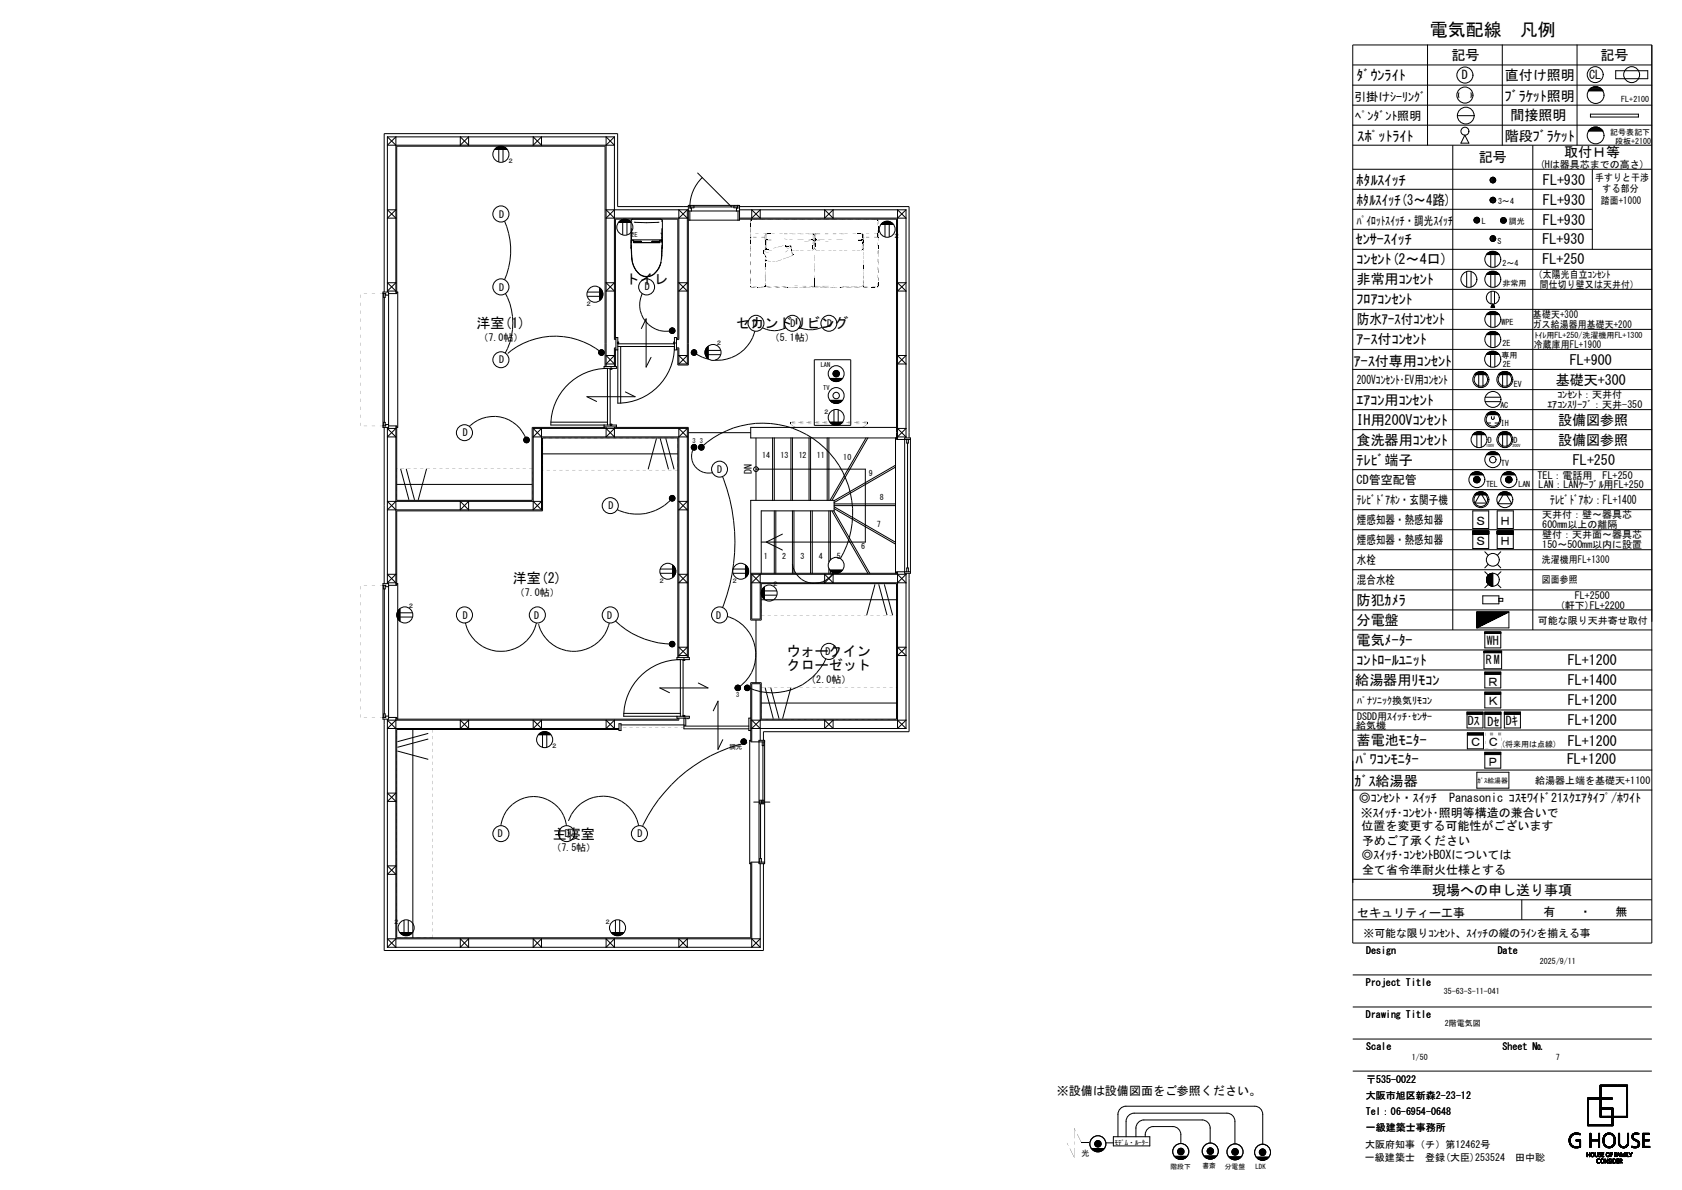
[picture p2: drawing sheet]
<svg xmlns="http://www.w3.org/2000/svg" width="420mm" height="297mm" viewBox="0 0 420 297" stroke-linecap="round" stroke-linejoin="round" font-family="sans-serif">
<defs><g id="words">
<text font-size="4.5" x="357" y="8.9">電気配線　凡例</text>
<g font-size="3.5">
<text x="362.4" y="15">記号</text>
<text x="399.6" y="15">記号</text>
<text x="338.8" y="20">ﾀﾞｳﾝﾗｲﾄ</text>
<text x="375.7" y="20">直付け照明</text>
<text x="375.8" y="25.2">ﾌﾞﾗｹｯﾄ照明</text>
<text x="377.1" y="29.8">間接照明</text>
<text x="339" y="35.3">ｽﾎﾟｯﾄﾗｲﾄ</text>
<text x="375.8" y="35.1">階段ﾌﾞﾗｹｯﾄ</text>
<text x="369.2" y="40.5">記号</text>
<text x="390.6" y="39.3">取付Ｈ等</text>
<text x="338.8" y="46.2">ﾎﾀﾙｽｲｯﾁ</text>
<text x="385.3" y="46.2">FL+930</text>
<text x="338.8" y="51.2">ﾎﾀﾙｽｲｯﾁ(3～4路)</text>
<text x="385.3" y="51.2">FL+930</text>
<text x="385.3" y="56.2">FL+930</text>
<text x="338.5" y="60.9">ｾﾝｻｰｽｲｯﾁ</text>
<text x="338.8" y="66">ｺﾝｾﾝﾄ(2～4口)</text>
<text x="385.1" y="65.8">FL+250</text>
<text x="385.1" y="60.8">FL+930</text>
<text x="156.2" y="70.8">トイレ</text>
<text x="338.8" y="71">非常用ｺﾝｾﾝﾄ</text>
<text x="338.8" y="76">ﾌﾛｱｺﾝｾﾝﾄ</text>
<text x="119" y="82">洋室(1)</text>
<text x="183.9" y="82">セカンドリビング</text>
<text x="338.8" y="81">防水ｱｰｽ付ｺﾝｾﾝﾄ</text>
<text x="338.8" y="86">ｱｰｽ付ｺﾝｾﾝﾄ</text>
<text x="338.1" y="91.2">ｱｰｽ付専用ｺﾝｾﾝﾄ</text>
<text x="388.5" y="96">基礎天+300</text>
<text x="392" y="91">FL+900</text>
<text x="338.8" y="101">ｴｱｺﾝ用ｺﾝｾﾝﾄ</text>
<text x="338.8" y="106">IH用200Vｺﾝｾﾝﾄ</text>
<text x="389" y="106.1">設備図参照</text>
<text x="338.8" y="111">食洗器用ｺﾝｾﾝﾄ</text>
<text x="389" y="111.1">設備図参照</text>
<text x="338.8" y="116">ﾃﾚﾋﾞ端子</text>
<text x="392.8" y="116">FL+250</text>
<text x="128.1" y="145.6">洋室(2)</text>
<text x="338.8" y="151">防犯ｶﾒﾗ</text>
<text x="338.8" y="156">分電盤</text>
<text x="338.8" y="161">電気ﾒｰﾀｰ</text>
<text x="196.5" y="163.8">ウォークイン</text>
<text x="196.5" y="167.3">クローゼット</text>
<text x="338.8" y="166">ｺﾝﾄﾛｰﾙﾕﾆｯﾄ</text>
<text x="391.5" y="166">FL+1200</text>
<text x="338.4" y="170.9">給湯器用ﾘﾓｺﾝ</text>
<text x="391.5" y="171">FL+1400</text>
<text x="391.5" y="176">FL+1200</text>
<text x="338.8" y="186">蓄電池ﾓﾆﾀｰ</text>
<text x="391.5" y="181">FL+1200</text>
<text x="338.5" y="190.7">ﾊﾟﾜｺﾝﾓﾆﾀｰ</text>
<text x="391.3" y="190.7">FL+1200</text>
<text x="391.5" y="186.1">FL+1200</text>
<text x="338.2" y="196.2">ｶﾞｽ給湯器</text>
<text x="138" y="209.3">主寝室</text>
<text x="357.6" y="223.3">現場への申し送り事項</text>
</g>
<g font-size="3">
<text x="365" y="19.8">D</text>
<text x="396.8" y="19.7">CL</text>
<text x="338.1" y="25.1">引掛けｼｰﾘﾝｸﾞ</text>
<text x="338.4" y="29.9">ﾍﾟﾝﾀﾞﾝﾄ照明</text>
<text x="338.8" y="56.1">ﾊﾟｲﾛｯﾄｽｲｯﾁ・調光ｽｲｯﾁ</text>
<text x="338.8" y="95.8">200Vｺﾝｾﾝﾄ･EV用ｺﾝｾﾝﾄ</text>
<text x="338.8" y="120.8">CD管空配管</text>
<text x="338.8" y="125.8">ﾃﾚﾋﾞﾄﾞｱﾎﾝ・玄関子機</text>
<text x="387.1" y="125.8">ﾃﾚﾋﾞﾄﾞｱﾎﾝ：FL+1400</text>
<text x="338.8" y="130.8">煙感知器・熱感知器</text>
<text x="368.3" y="131">Ｓ</text>
<text x="374.4" y="131">Ｈ</text>
<text x="338.8" y="135.8">煙感知器・熱感知器</text>
<text x="368.3" y="136">Ｓ</text>
<text x="374.4" y="136">Ｈ</text>
<text x="338.8" y="140.8">水栓</text>
<text x="338.8" y="145.8">混合水栓</text>
<text x="371.3" y="161">WH</text>
<text x="371" y="165.8">RM</text>
<text x="371.3" y="171.1">Ｒ</text>
<text x="371.3" y="176.1">Ｋ</text>
<text x="366.5" y="181.1">Dｽ</text>
<text x="371.4" y="181.1">Dｾ</text>
<text x="376" y="181">Dｷ</text>
<text x="366.9" y="186.3">Ｃ</text>
<text x="371.3" y="191.1">Ｐ</text>
<text x="371.3" y="186.3">Ｃ</text>
<text x="339.3" y="200.2">◎ｺﾝｾﾝﾄ・ｽｲｯﾁ　Panasonic ｺｽﾓﾜｲﾄﾞ21ｽｸｴｱﾀｲﾌﾟ/ﾎﾜｲﾄ</text>
<text x="339.8" y="203.9">※ｽｲｯﾁ･ｺﾝｾﾝﾄ･照明等構造の兼合いで</text>
<text x="339.9" y="207.3">位置を変更する可能性がございます</text>
<text x="339.9" y="214.5">◎ｽｲｯﾁ･ｺﾝｾﾝﾄBOXについては</text>
<text x="340.1" y="210.9">予めご了承ください</text>
<text x="340.1" y="218.1">全て省令準耐火仕様とする</text>
<text x="338.9" y="228.8">セキュリティー工事</text>
<text x="385.4" y="228.6">有　　・　　無</text>
<text x="263.9" y="273.3">※設備は設備図面をご参照ください。</text>
</g>
<text font-size="2.7" x="340.5" y="233.8">※可能な限りｺﾝｾﾝﾄ、ｽｲｯﾁの縦のﾗｲﾝを揃える事</text>
<g font-size="2.5">
<text x="384.5" y="41.9">(Hは器具芯までの高さ)</text>
<text x="398.3" y="45.1">手すりと干渉</text>
<text x="400.2" y="47.9">する部分</text>
<text x="399.8" y="50.8">踏面+1000</text>
<text x="124.6" y="54.3">D</text>
<text x="383" y="69.5">（太陽光自立ｺﾝｾﾝﾄ</text>
<text x="384.5" y="71.8">間仕切り壁又は天井付）</text>
<text x="124.6" y="72.5">D</text>
<text x="161" y="72.5">D</text>
<text x="188" y="81.6">D</text>
<text x="197.4" y="81.6">D</text>
<text x="206.5" y="81.6">D</text>
<text x="382.7" y="81.8">ガス給湯器用基礎天+200</text>
<text x="382.8" y="79.4">基礎天+300</text>
<text x="119.5" y="85.1">（7.0帖）</text>
<text x="192.2" y="85.1">（5.1帖）</text>
<text x="383" y="86.9">冷蔵庫用FL+1900</text>
<text x="124.6" y="90.7">D</text>
<text x="386.4" y="101.9">ｴｱｺﾝｽﾘｰﾌﾞ：天井-350</text>
<text x="388.9" y="99.4">ｺﾝｾﾝﾄ：天井付</text>
<text x="115.5" y="108.9">D</text>
<text x="179.1" y="118.2">D</text>
<text x="187.7" y="118.3" transform="rotate(-90 187.7 118.3)">DN</text>
<text x="383.9" y="119.5">TEL：電話用　FL+250</text>
<text x="384.2" y="121.8">LAN：LANｹｰﾌﾞﾙ用FL+250</text>
<text x="151.9" y="127.1">D</text>
<text x="385.1" y="129.4">天井付：壁～器具芯</text>
<text x="385.1" y="131.9">600mm以上の離隔</text>
<text x="385.1" y="136.9">150～500mm以内に設置</text>
<text x="385.1" y="134.4">壁付：天井面～器具芯</text>
<text x="382.7" y="140.6">洗濯機用FL+1300</text>
<text x="128.6" y="148.8">（7.0帖）</text>
<text x="382.7" y="145.6">図面参照</text>
<text x="393.2" y="149.4">FL+2500</text>
<text x="115.5" y="154.4">D</text>
<text x="133.4" y="154.4">D</text>
<text x="151.6" y="154.4">D</text>
<text x="178.9" y="154.4">D</text>
<text x="384" y="155.8">可能な限り天井寄せ取付</text>
<text x="389.5" y="151.9">(軒下)FL+2200</text>
<text x="206.2" y="163.5">D</text>
<text x="201.3" y="170.5">（2.0帖）</text>
<text x="338.9" y="179.6">DSDD用ｽｲｯﾁ･ｾﾝｻｰ</text>
<text x="338.9" y="175.6">ﾊﾟﾅｿﾆｯｸ換気ﾘﾓｺﾝ</text>
<text x="338.7" y="181.9">給気機</text>
<text x="383.3" y="195.7">給湯器上端を基礎天+1100</text>
<text x="124.3" y="209">D</text>
<text x="141" y="209">D</text>
<text x="159.2" y="209">D</text>
<text x="137.7" y="212.5">（7.5帖）</text>
<text x="341.1" y="238.1">Design</text>
<text x="374" y="238.1">Date</text>
<text x="341.1" y="246.1">Project Title</text>
<text x="341.1" y="254.1">Drawing Title</text>
<text x="341.1" y="262.1">Scale</text>
<text x="375.2" y="262.1">Sheet №</text>
<text x="341" y="274.2">大阪市旭区新森2-23-12</text>
<text x="341.1" y="270.2">〒535-0022</text>
<text x="341.1" y="278.2">Tel：06-6954-0648</text>
<text x="340.9" y="286.6">大阪府知事（チ）第12462号</text>
<text x="341.1" y="282.2">一級建築士事務所</text>
<text x="340.8" y="289.8">一級建築士　登録(大臣)253524　田中聡</text>
</g>
<g font-size="2">
<text x="404.8" y="25.6">FL+2100</text>
<text x="402.1" y="33.7">記号表記下</text>
<text x="403.3" y="35.9">段板+2100</text>
<text x="374.1" y="50.9">3～4</text>
<text x="370" y="55.9">L</text>
<text x="376.8" y="55.8">調光</text>
<text x="373.9" y="60.9">S</text>
<text x="375.2" y="71.3">非常用</text>
<text x="375.2" y="66.3">2～4</text>
<text x="374.9" y="81.2">WPE</text>
<text x="374.9" y="89.3">専用</text>
<text x="375.2" y="86.3">2E</text>
<text x="383.2" y="84.3">ﾄｲﾚ用FL+250/洗濯機用FL+1300</text>
<text x="375.2" y="91.7">2E</text>
<text x="374.6" y="101.7">AC</text>
<text x="378" y="96.6">EV</text>
<text x="374.8" y="106.3">IH</text>
<text x="371.5" y="110.4">D</text>
<text x="378" y="110.4">D</text>
<text x="190.3" y="114.2">14</text>
<text x="194.9" y="114.2">13</text>
<text x="199.4" y="114.2">12</text>
<text x="204" y="114.2">11</text>
<text x="210.6" y="114.9">10</text>
<text x="217" y="118.8">9</text>
<text x="374.8" y="116.4">TV</text>
<text x="219.7" y="124.9">8</text>
<text x="371.1" y="121.6">TEL</text>
<text x="379.1" y="121.6">LAN</text>
<text x="218.9" y="131.5">7</text>
<text x="215.1" y="136.9">6</text>
<text x="190.8" y="139.6">1</text>
<text x="195.3" y="139.6">2</text>
<text x="199.8" y="139.6">3</text>
<text x="204.4" y="139.6">4</text>
<text x="209" y="139.6">5</text>
<text x="374.8" y="186.6">(将来用は点線)</text>
<text x="384.5" y="240.7">2025/9/11</text>
<text x="360.5" y="248.1">35-63-S-11-041</text>
<text x="360.8" y="256.2">2階電気図</text>
<text x="352.5" y="264.7">1/50</text>
<text x="388.5" y="264.7">7</text>
<text x="270.1" y="288.5">光</text>
</g>
<g font-size="1.7">
<text x="368.9" y="195.3">ｶﾞｽ給湯器</text>
<text x="278.3" y="285.8">ﾓﾃﾞﾑ・ﾙｰﾀｰ</text>
<text x="292.3" y="291.7">階段下</text>
<text x="300.2" y="291.6">書斎</text>
<text x="305.8" y="291.8">分電盤</text>
<text x="313.5" y="291.9">LDK</text>
</g>
<g font-size="1.6">
<text x="126.7" y="40.6">２</text>
<text x="157.6" y="59.2">2E</text>
<text x="223.1" y="59.3">２</text>
<text x="146.2" y="76.4">２</text>
<text x="178.7" y="86.1">２</text>
<text x="204.9" y="91.7">LAN</text>
<text x="205.6" y="97.4">TV</text>
<text x="205.6" y="103.3">２</text>
<text x="172.9" y="110.5">3</text>
<text x="174.7" y="110.5">3</text>
<text x="164.4" y="145.6">２</text>
<text x="182.6" y="145.6">２</text>
<text x="192.8" y="146.2">２</text>
<text x="101.8" y="151.7">２</text>
<text x="183.8" y="173.9">3</text>
<text x="137.6" y="186.7">２</text>
<text x="182.2" y="186.9">調光</text>
<text x="98.2" y="230.6">２</text>
<text x="151" y="230.6">２</text>
</g>
<g font-size="1">
<text x="371.1" y="111.7">100V</text>
<text x="377.7" y="111.5">200V</text>
</g>
</g></defs>
<g fill="none" stroke="#000" stroke-width=".25">
<path d="M337.8 11.2h74.7v224.2h-74.7zM337.8 16.2h74.7M356.4 11.2v25M375.1 11.2v25M393.8 11.2v25M403.4 17.7h8v1.9h-8zM96.7 34.2v38.7M96.7 34.2h56.7M96.7 34.2l2.1 2M114.9 34.2v2l2.1-2v2zM123.5 37.3h3.2M123.6 37.2h3"/>
<path d="M123.6 37.1h2.9M123.7 37.1h2.7M123.7 37h2.7M123.8 37h2.5M123.9 36.9h2.3M124 36.8h2.2M124.1 36.8h2M124.2 36.7h1.7M124.3 36.7h1.5M124.5 36.6h1.1M124.5 37.3v3.1M125.6 37.3v3.1"/>
<path d="M133.1 34.2v2l2.1-2v2zM153.4 34.2v50.6h.4M153.4 34.2l-2.1 2M337.8 21.3h74.7M337.8 26.2h74.7M337.8 31.2h74.7M337.8 36.2h74.7M362.8 36.2v121M363.9 28.9h4.2M364.3 23.2v1.1M365.8 33.7l1 2h-2zM367.3 23.2v1.1"/>
<path d="M382.7 36.2v121M396.6 22.7h3.7a2.11 2.11 0 0 0-3.7 0M396.6 32.7h3.7M396.6 32.8a2.11 2.11 0 0 1 3.7 0M396.7 22.6h3.4M396.7 32.6h3.4M396.8 22.4h3.2M396.8 32.5h3.2M396.9 22.3h3M396.9 32.3h3M397.1 22.1h2.7M397.1 32.2h2.7"/>
<path d="M397.1 28.5h12v.7h-12zM397.3 22h2.3M397.3 32h2.3M397.5 21.8h1.8M397.5 31.9h1.8M397.9 21.7h1M397.9 31.7h1M96.7 52.4h2.1l-2.1 2h2.1zM126 55.2a18 18 0 0 1 0 14.6M153.4 52.4l-2.1 2h20.6M154.4 55.5h3.2M154.5 55.4h3"/>
<path d="M154.6 55.3h2.9M154.7 55.2h2.7M154.8 55.1h2.4M155 54.9h2M155.2 54.9h1.6M155.4 54.8h1.2M155.5 55.5v3.1M155.7 54.7h.6M156 54.7h-2.3v29.8h.1M156 54.7h13.2v29.8h-.3M156.5 55.5v3.1M157.6 57.1v1.9"/>
<path d="M157.7 59.9h7.6M157.7 59.9l-.1 .3M157.7 59.1v.8M157.7 55.2h.1M157.9 58.2l-.1 .2M157.9 54.7l-.3 .4v6.7l.3 3.7M158.2 60h-.6l.1 .3M158.2 60v.5M158.2 60h.1M158.4 55.5l3.1 .1 3-.1M164.8 60v.5M164.8 60h.5"/>
<path d="M165 54.7l.4 .4-.1 6.9M165.1 58.2l.1 .2M165.2 55.2h-.1M165.2 59.1l.1 .8M165.3 57.1v1.9M165.3 59.9v.3M169.5 54.4l2.1-2v38.4M171.6 54.4l-2.1-2v32.4h-.6M171.9 54.9h12.8v-3.6h-12.8v39.8h-2.7v-4h-.3M171.9 51.6h-17.7v-18.2h-58.3v39.5M171.9 52.4h-20.6l2.1 2M171.9 52.7h12.8"/>
<path d="M172.3 51.3v.6h.3v.8M172.3 52.7v2.2M172.4 51.4h.9v.5h-.9zM173.3 51.6h10M174.2 43.2l8.5 8.4M175.3 44.3a10.2 10.2 0 0 0-3 7.3M183.3 51.4h.8v.5h-.8zM184.3 51.3v.6h-.4v.8M184.3 52.7v2.2M184.7 54.7h39.2v55h3.4M184.7 54.4h41.5l-2.1-2v57.3M184.7 51.6h42.3v57.7"/>
<path d="M184.7 52.4h41.5M187.7 52.4v2l2.1-2v2zM205.9 52.4v2l2.1-2v2zM219.9 56h3.2M220 55.9h3M220 55.8h3M220.2 55.7h2.6M220.3 55.6h2.4M220.4 55.5h2.2M220.5 55.5h2M220.6 55.4h1.8M220.8 55.4h1.5"/>
<path d="M220.9 55.3h1.2M221 56v3.1M221.2 55.2h.7M222 56v3.1M226.2 52.4v56.9M226.2 52.4l-2.1 2M337.8 42.2h74.7M337.8 47.2h59.8M337.8 52.2h59.8M337.8 57.2h59.8M368 54.9h1.4M368.1 55.1h1.3"/>
<path d="M368.1 54.8h1.3M368.1 55.2h1.3M368.1 54.7h1.3M368.2 55.4h1.1M368.2 54.5h1.1M368.3 55.5h.9M368.3 54.4h.9M372.1 49.8h1.3M372.1 50h1.4M372.1 50.1h1.3M372.1 49.7h1.3M372.1 50.2h1.3"/>
<path d="M372.2 49.5h1.1M372.2 50.4h1.1M372.2 44.5v.9M372.2 59.1v.8M372.3 49.4h.9M372.3 50.5h.9M372.3 44.4v1.1M372.3 59v1.1M372.5 44.3v1.3M372.5 58.9v1.3M372.6 44.3v1.3M372.6 58.8v1.4"/>
<path d="M372.7 44.2v1.4M372.7 58.8v1.4M372.9 44.3v1.3M372.9 58.8v1.4M373 44.3v1.3M373 58.9v1.3M373.2 44.4v1.1M373.2 59v1.1M373.3 44.5v.9M373.3 59.1v.8M374.7 55h1.4M374.7 55.2h1.4"/>
<path d="M374.7 54.9h1.4M374.7 55.3h1.3M374.7 54.7h1.3M374.8 55.4h1.2M374.8 54.6h1.2M374.9 55.6h.9M374.9 54.4h.9M397.6 42.2v20M95.6 72.9h1.4v33.8h-1.4zM95.6 73.3h.7v.4h.7M95.8 73.3v.9h.4v-.9M96 74.2v31.2"/>
<path d="M96.7 70.6h2.1l-2.1 2h2.1zM97 73.3h2.1v-.4h.2v33.8h-.2v-.4h-2.1M98.8 73.3v-39.1l-2.1 2h56.7l-2.1-2v57.3M99.1 73.3v-36.8h52v55M126.2 73.2a15.7 15.7 0 0 1 0 14.9M146.6 72.9h3.1M146.6 74h3.1M149.7 71.8v3.2M149.8 71.8v3.2M149.9 71.9v3M149.9 72v2.9M150 72v2.8"/>
<path d="M150.1 72.2v2.5M150.2 72.3v2.2M150.3 72.5v1.8M150.4 72.6v1.6M150.5 72.8v1.2M150.5 73.1v.6M151.3 70.6h2.1l-2.1 2h2.1zM157.6 60v2M157.7 61.3l.2 4.2M157.9 65.5l.9 2M158.2 60.5h6.5M158.2 60.4h1.8"/>
<path d="M158.2 60.2h1.8M158.5 66.9l.3 .6M158.8 67.5a3.2 3.2 0 0 0 2 1.5M158.8 67.5l.5 .5M160.1 60.2h-1.9v.3M160.1 60.2l.1 .3M160.1 60.2v.3M160.4 73.3a6.6 6.6 0 0 0 6.8 9.3M160.8 69h1.3M162.8 60.2h1.9v.3M162.8 60.2v.2M162.8 60.2v.3"/>
<path d="M162.9 60.4h1.8M162.9 60.2h1.8M163.2 68.5l-1.1 .5M164.8 66.3l-.7 1.2-.9 1M165.1 65.5l-.3 .8M165.2 60.3l.1-.1-.1 4.4M165.3 61.3l-.3 4.2M165.3 60.4v.1M169.5 70.6h2.1l-2.1 2h2.1zM224.1 70.6h2.1l-2.1 2h2.1zM337.8 62.2h74.7M337.8 77.2h74.7"/>
<path d="M337.8 72.2h74.7M337.8 67.2h74.7M366.2 67.8v3.8M367.3 67.8v3.8M371.1 63.5h3.3M371.1 78.5h3.3M371.1 68.5h3.3M371.2 63.5h3.1M371.2 78.5h3.1M371.3 63.4h3M371.3 78.4h3M371.3 68.4h3"/>
<path d="M371.3 63.4h2.9M371.3 78.4h2.9M371.3 63.3h2.8M371.3 78.3h2.8M371.3 68.3h2.8M371.4 63.2h2.7M371.4 78.2h2.7M371.4 68.2h2.7M371.5 63.2h2.5M371.5 68.2h2.5M371.6 63.1h2.3M371.6 78.1h2.3"/>
<path d="M371.6 68.1h2.3M371.6 63h2.2M371.8 63h2M371.8 78h2M371.8 67.9h2M371.9 62.9h1.7M371.9 77.9h1.7M372 62.9h1.5M372 67.9h1.5M372.2 62.8h1.1M372.2 77.8h1.1M372.2 67.8h1.1"/>
<path d="M372.2 63.5v3.2M372.2 68.5v3.1M372.2 78.5v3.2M372.3 72.8v3.1M372.4 76.6v.1M372.4 62.7h.7M372.4 67.7h.7M372.4 76.4v.3M372.5 76.3v.4M372.6 76.2v.5M372.6 76.1v.6M372.7 76v.7"/>
<path d="M372.7 75.9v.8M372.7 75.9l.5 .8h-.9zM372.8 75.9v.8M372.8 76v.7M372.9 76.2v.5M373 76.2v.5M373 76.4v.3M373.1 76.5v.2M373.2 72.8v3.1M373.2 76.6v.1M373.3 63.5v3.2M373.3 68.5v3.1"/>
<path d="M373.3 78.5v3.2M149.6 87.5a18.4 18.4 0 0 0-22.8 .7M150 87.8h.4v.3h-.4zM150 87.9h.3v.2h-.3zM150.1 87.9h.2v.2h-.2zM150.1 87.9l.2 .2zM150.1 88h.1zM150.8 91.5h3.1v.4h-3.1zM151.3 88.7h2.1l-2.1 2.1h2.1zM152.4 91.9v14.2M152.8 91.9v.3h-.4M153.8 86.8h-.4v4.7"/>
<path d="M153.8 87.1h-.1v4.4M154.3 86.5h14.1a14.1 14.1 0 0 1-14.1 14.1v-16.4h-.5v3.1h.5M154.3 85.8h14.1M154.3 85.4h.2v.4M155 86.5v14.1M156.2 97.8l2.4 1.2h-12l2.4 1.2M160.1 82l1.2-2.4v12l1.3-2.4M167.7 82.4h.3v.3h-.3zM167.8 82.4h.1v.2h-.1zM167.8 82.5l.1 .1zM168.4 84.2h.5v3.1h-.5v-1.6h.1zM168.4 85.4h-.2v.4"/>
<path d="M168.9 86.8h.6v4M169.5 90.8l2.1-2.1h-2.1l2.1 2.1M169.5 90.8h2.1M173.1 87.8h.4v.3h-.4zM173.2 87.9h.2v.2h-.2zM173.2 87.9l.2 .2zM173.4 88h.1M173.9 88.3l1.5 .9 1.6 .5M176.1 87.6v.7M176.1 87.4v1.2M176.2 87.2v1.5M176.2 87.1v1.8"/>
<path d="M176.3 87v2M176.4 86.9v2.2M176.4 86.8v2.4M176.5 86.7v2.5M176.5 86.7v2.6M176.6 86.6v2.8M176.7 86.5v3M176.8 86.4v3.1M176.8 86.4v3.2M176.8 88.5h3.2M176.8 87.5h3.2M188.5 82.7a9.7 9.7 0 0 1-9.9 7.2"/>
<path d="M190.4 81.8a6.2 6.2 0 0 0 5.8 0M203.3 89.8h9.1v16.4h-9.1zM205.2 81.7a7.2 7.2 0 0 1-5.6 .1M207.2 99.9h3.2M207.2 94.4h3.2M207.2 94.5h3.2M207.3 94.6h3M207.3 94.6h2.9M207.4 94.7h2.8M207.4 94.7h2.7M207.5 94.8h2.6M207.6 94.9h2.4"/>
<path d="M207.8 95h2M208 95.1h1.5M208.4 95.2h.7M208.7 93.1h.2v.3h-.2zM208.7 93.2l.2 .2zM208.7 93.2l.2 .1zM208.8 93.3h.1M224.1 88.7h2.1l-2.1 2.1h2.1zM337.8 82.2h74.7M337.8 87.2h74.7M337.8 97.2h74.7M337.8 92.2h74.7"/>
<path d="M368.2 93.5h3.1M368.3 93.3h2.9M368.4 93.2h2.7M368.6 93.1h2.3M368.8 93h2M368.9 92.9h1.7M369 92.9h1.5M369.2 92.8h1.1M369.2 93.5v3.1M369.4 92.8h.7M370.3 93.5v3.1M370.8 99.1h3.9"/>
<path d="M371.1 83.5h3.3M371.1 88.5h3.2M371.2 83.5h3.1M371.2 88.4h3.1M371.2 88.3h3M371.3 83.4h3M371.3 83.4h2.9M371.3 88.2h2.8M371.4 83.2h2.7M371.5 88.1h2.5M371.6 83.1h2.3M371.6 88h2.2"/>
<path d="M371.8 83h2M371.8 87.9h1.8M372 87.8h1.5M372 82.9h1.5M372.2 82.8h1.1M372.2 88.5v3.1M372.2 83.5v3.2M372.4 87.7h.6M373.3 88.5v3.1M373.3 83.5v3.2M374.1 93.5h3.3M374.2 93.5h3.1"/>
<path d="M374.3 93.3h2.9M374.4 93.2h2.7M374.6 93.1h2.3M374.7 93h2.1M374.9 92.9h1.7M375 92.9h1.5M375.2 92.8h1.1M375.2 93.5v3.1M375.4 92.8h.7M376.3 93.5v3.1M95.8 106.3v-.9h.4v.9M95.9 106.7v39"/>
<path d="M96.7 106.7v39M96.7 106.9h2.1l-2.1 2.2h2.1zM97 106h-.7v.3h-.7M98.8 106.3v39.8M99.1 106.3v18.6h33.8v-18.2h18.2v-.1M100 117l2.1 7.8M101.4 117l2.1 7.8M106.5 117l-2.1 7.8M117.2 106.4a8.6 8.6 0 0 1 14 2.8M131.3 109.7h.3v.3h-.3zM131.3 109.7h.3v.2h-.3zM131.4 109.7h.2v.2h-.2z"/>
<path d="M131.4 109.8h.1zM133.1 106.9v20.4l2.1-2.2h-38.5l2.1 2.2M133.1 106.9h38.5M133.1 106.9l2.1 2.2M135.5 113.3h33.7M137.5 105.4h14.2M150.8 106.1v.5h3.1v-.5h-16.4a14.2 14.2 0 0 1 14.2-14.2v14.2M151.3 106.6v2.5l2.1-2.2M152.4 105.9h.4v.2M153.4 106.6v2.5l-2.1-2.2M153.7 106.6v.1h18.2v57.4M163.9 109.4l-2.1 7.7"/>
<path d="M164.8 109.4l2.1 7.7M166.2 109.4l2.1 7.7M171.6 106.9v57.2M171.6 106.9l-2.1 2.2M171.9 108h15.6M173 112.3a4.2 4.2 0 0 0 4.9 5.7M173.1 111.5h.4v.3h-.4zM173.2 111.5h.2v.3h-.2zM173.2 111.6h.2v.1h-.2zM173.2 111.6l.1 .1zM175 111.5h.3v.3h-.3zM175 111.5h.2v.3h-.2z"/>
<path d="M175 111.6h.2v.1h-.2zM175 111.6l.2 .1zM175.1 111.6l.1 .1zM175.6 111.2a22.5 22.5 0 0 1 29.1-.4 22.5 22.5 0 0 1 5.1 28.6M180.4 119a44.7 44.7 0 0 1 0 32.6M188.8 117.1h27.3v18.2h-26M188.8 109.3v15.6M192.9 109.3v15.6M193.3 109.3v15.6M197.5 109.3v15.6M197.9 109.3v15.6M202 109.3v15.6"/>
<path d="M202.4 109.3v15.6M206.5 109.3v15.6M207 109.3v15.6M207.2 105.4h3.2M207.3 105.5h3M207.3 100h3M207.3 105.5h2.9M207.3 100.1h2.9M207.4 105.6h2.8M207.4 100.2h2.8M207.4 105.7h2.7M207.5 100.3h2.6"/>
<path d="M207.6 105.8h2.4M207.7 100.4h2.2M207.8 105.9h2M207.8 100.5h2M207.9 100.5h1.8M208 106h1.5M208 100.6h1.5M208.2 100.6h1.2M208.2 102.2v3.2M208.4 106.1h.7M208.4 100.7h.7M209.3 102.2v3.2"/>
<path d="M216.2 109.3l-8.9 15.6M216.7 109.3l-9 15.6M223.6 116.6l-15.3 8.8M223.6 116.1l-15.3 8.9M223.6 109.3v33.8M223.9 106.7h-36.4v2.6h36.4M224.1 106.9l2.1 2.2h-2.1l2.1-2.2zM225.9 109.3h1.4v33.8h-1.4zM226.4 109.7v.9h.4v-.9M226.6 110.6v31.2M337.8 102.2h74.7M337.8 117.2h74.7"/>
<path d="M337.8 112.2h74.7M337.8 107.2h74.7M367.2 118.5h3.2M367.2 118.4h3.1M367.3 118.4h2.9M367.4 118.3h2.8M367.4 118.2h2.7M367.5 118.2h2.5M367.6 118.1h2.4M367.7 118h2.2M367.7 108.5h3.2M367.7 118h2"/>
<path d="M367.9 117.9h1.8M367.9 108.3h2.9M368 119.9h1.5M368 119.8h1.5M368 119.8h1.6M368 119.7h1.6M368 119.6h1.5M368 119.5h1.5M368 117.9h1.5M368 119.4h1.5M368 108.2h2.7M368 108.2h2.6"/>
<path d="M368.1 119.3h1.3M368.1 119.2h1.3M368.1 108.1h2.4M368.2 117.8h1.2M368.2 119.2h1.1M368.2 108h2.2M368.3 119.1h1M368.3 108h2M368.3 119h.9M368.4 117.7h.7M368.4 107.9h1.8M368.5 119h.6"/>
<path d="M368.6 107.9h1.5M368.7 107.8h1.2M368.8 108.5v3.1M369 107.7h.7M369.9 108.5v3.1M370.8 100.2h3.9M371.1 113.5h3.3M371.1 103.5h3.3M371.2 113.5h3.1M371.2 103.5h3.1M371.3 113.3h2.9M371.3 105.6h.9"/>
<path d="M371.3 103.3h2.9M371.4 113.2h2.7M371.4 103.2h2.7M371.5 113.2h2.5M371.6 113.1h2.3M371.6 103.1h2.3M371.6 113h2.2M371.6 103h2.2M371.7 103h2.1M371.8 113h2M371.9 112.9h1.7M371.9 102.9h1.7"/>
<path d="M372 112.9h1.5M372 102.9h1.5M372.2 112.8h1.1M372.2 102.8h1.1M372.4 104l.1 .5 .2 .2 .3-.2 .1-.5M372.4 112.7h.7M372.4 102.7h.7M373.3 105.6h.9M374.1 108.5h3.3M374.2 108.5h3.1M374.3 108.3h2.9M374.4 108.2h2.7"/>
<path d="M374.5 108.2h2.5M374.6 108.1h2.3M374.6 108h2.3M374.7 108h2.1M374.9 107.9h1.7M375 107.9h1.5M375.2 118.5h3.1M375.2 107.8h1.1M375.2 108.5v3.1M375.2 118.4h3.1M375.3 118.4h2.9M375.4 118.3h2.8"/>
<path d="M375.4 118.2h2.7M375.4 107.7h.7M375.5 118.2h2.5M375.6 118.1h2.4M375.7 118.1h2.2M375.8 118h1.9M375.9 117.9h1.8M376 119.9h1.5M376 119.8h1.5M376 119.6h1.5M376 119.5h1.5M376 120h1.5"/>
<path d="M376 119.7h1.5M376 117.9h1.5M376 119.4h1.5M376.1 119.3h1.3M376.1 119.2h1.3M376.2 117.8h1.1M376.2 119.2h1.1M376.3 119.1h.9M376.3 108.5v3.1M376.3 119h.8M376.4 117.7h.7M376.5 119h.6"/>
<path d="M98.8 125.1l-2.1 2.2h38.5M99.1 120.9h33.8M114.9 125.1v2.2l2.1-2.2v2.2zM133.1 125.1l2.1 2.2M135.2 127.3v-20.4l-2.1 2.2h38.5l-2.1-2.2v57.2M167.4 124.9a11.5 11.5 0 0 1-13.3 2.3M167.7 124.2h.3v.3h-.3zM167.8 124.3l.1 .2zM167.8 124.3l.1 .1zM169.5 125.1h2.1l-2.1 2.2h2.1zM193.3 127.5v15.6M193.7 127.5v15.6"/>
<path d="M195.4 133.3l-4.1 2 4.1 2M197.9 127.5v15.6M198.2 127.5v15.6M202.4 127.5v15.6M202.8 127.5v15.6M207 127.5v12.8M207.3 127.5v12.2M207.7 127.5l9 15.6M208.2 127.5l9 15.6M208.3 127l15.3 8.8M208.3 126.5l15.3 8.8M208.3 126.2h15.3"/>
<path d="M208.3 125.8h15.3M337.8 137.2h74.7M337.8 132.2h74.7M337.8 127.2h74.7M337.8 122.2h74.7M367.7 127.5h4v4.4h-4zM367.7 132.5h4v4.4h-4zM367.7 132.6h4M367.7 132.7h4M367.7 132.8h4M367.7 132.9h4M367.7 133h4"/>
<path d="M367.7 133.1h4M367.7 133.2h4M367.7 133.3h4M368 120h1.5M368 120.1h1.4M368.2 123.5h3.1M368.2 120.3h1.2M368.2 123.4h3.1M368.3 123.4h3M368.3 123.4h2.9M368.3 120.4h.9M368.3 123.3h2.8"/>
<path d="M368.4 120.4h.7M368.4 123.2h2.7M368.5 123.1h2.5M368.5 120.5h.5M368.6 123.1h2.3M368.7 123.1h2.1M368.8 123h2M368.9 122.9h1.7M369 122.9h1.5M369.2 122.8h1.1M369.4 122.7h.7M369.7 123l1.5 2.6h-2.9z"/>
<path d="M370.8 137.7l.8 .9M373.8 132.5h4.1v4.4h-4.1zM373.8 132.6h4.1M373.8 132.7h4.1M373.8 132.8h4.1M373.8 132.9h4.1M373.8 133h4.1M373.8 133.1h4.1M373.8 133.2h4.1M373.8 133.3h4.1M373.8 127.5h4.1v4.4h-4.1zM374.1 123.5h3.3"/>
<path d="M374.2 123.5h3.1M374.2 123.4h3.1M374.3 123.4h2.9M374.4 123.3h2.7M374.4 123.2h2.7M374.5 123.1h2.5M374.6 123.1h2.3M374.7 137.7l-.8 .9M374.7 123h2.1M374.9 122.9h1.7M375 122.9h1.5M375.2 122.8h1.1"/>
<path d="M375.8 122.7l1.7 3h-3.5zM376 120.1h1.4M376.1 120.3h1.3M376.3 120.4h.9M376.4 120.4h.7M376.5 120.5h.5M95.6 145.7h1.4v33.8h-1.4zM95.6 146.1h.7v.3h.7M95.8 146.1v.9h.4v-.9M96 147v31.2M96.7 143.3h2.1l-2.1 2.2h2.1zM97 146.1h2.1v-.4h.2v6.8"/>
<path d="M99.1 146.1v-18.6h36.4v-18.2h33.7v54.8M99.1 153.2v.6M99.2 152.9v1.2M99.3 152.6v1.8M99.3 154.4v25.1M99.4 152.4v2.2M99.5 152.2v2.5M99.6 152.1v2.7M99.7 152.1v2.8M99.7 152v2.9M99.8 152v3M99.8 151.9v3.2"/>
<path d="M99.9 153h3.1M99.9 154h3.1M99.9 151.9v3.2M116.2 155.4a9.1 9.1 0 0 0 8.9 7.2 9.1 9.1 0 0 0 8.8-7.1M152.1 155.5a9.1 9.1 0 0 1-8.7 7.1 9.1 9.1 0 0 1-8.9-6.8M153.7 155a21 21 0 0 0 13.4 5.7M164.8 143.1h3.1M164.8 142h3.1M167.9 141v3.2M168 141v3.1M168.1 141.1v2.9M168.2 141.2v2.8"/>
<path d="M168.2 141.2v2.7M168.3 141.3v2.5M168.4 141.4v2.4M168.4 141.5v2.2M168.5 141.6v2M168.5 141.7v1.8M168.6 141.8v1.5M168.7 142v1.2M168.7 142.2v.7M169.5 143.3h2.1l-2.1 2.2h2.1zM181.6 153.9a9.9 9.9 0 0 1 7 7.7 9.9 9.9 0 0 1-3.8 9.7M183 143.1h3.1"/>
<path d="M183 142h3.1M186.1 141v3.2M186.2 141v3.1M186.3 141.1v3M186.3 141.1v2.9M186.4 141.2v2.8M186.4 141.2v2.7M186.6 141.4v2.4M186.7 141.6v2M186.8 141.8v1.5M186.9 142.2v.7M187.7 143.3v11.2h2.1v-11.2l-2.1 2.2h38.5l-2.1-2.2"/>
<path d="M187.7 143.3h38.5l-2.1 2.2M187.7 143.3l2.1 2.2M188.8 154.8v15.6M190.1 143.1v-15.6h18.2v-2.6h-20.8v29.9h2.6v-9.1h33.8v33.8h-33.8v-9.1h-2.6v14.8h3.4M190.1 149.7h33.8M190.2 147.4v1.2M190.2 147.3v1.5M190.3 147.2v1.7M190.3 147v2M190.4 146.9v2.2M190.5 146.9v2.3M190.5 146.8v2.5"/>
<path d="M190.6 146.7v2.7M190.6 146.6v2.8M190.7 146.6v2.9M190.8 146.5v3.1M190.9 146.4v3.2M190.9 148.5h3.1M190.9 147.5h3.1M197.9 140.8a5.5 5.5 0 0 0 4.3 4.7 5.5 5.5 0 0 0 5.9-2.5M205.9 143.3v2.2l2.1-2.2v2.2zM207 141.9v1.2M207.2 142.3h3.2M207.3 142.4h3"/>
<path d="M207.3 142.5h2.9M207.4 142.6h2.7M207.5 142.6h2.6M207.6 142.7h2.4M207.7 142.7h2.2M207.8 142.8h2M207.9 142.9h1.8M208 143h1.5M208.2 143h1.2M210.2 142.5h-2.9v.6M218.5 145.8l-2.1 7.7M219.4 145.8l2.1 7.7"/>
<path d="M220.8 145.8l2.1 7.7M224.1 142.7v39.1l2.1-2.1h-38.7M226.2 143.1v38.7M226.4 142.7v-.9h.4v.9M227 143.1v39.5h-36.4v2.2M227.3 142.7h-3.4v.4h-36.4M337.8 142.2h74.7M337.8 152.2h74.7M337.8 147.2h74.7M337.8 157.2h74.7M368.8 152.8h7.8M368.8 152.9h7.7"/>
<path d="M368.8 153h7.4M368.8 153.1h7.2M368.8 153.2h6.9M368.8 153.4h6.6M368.8 153.5h6.4M368.8 153.6h6.1M368.8 153.8h5.9M368.8 153.9h5.7M368.8 154h5.3M368.8 154.1h5.1M368.8 154.2h5M368.8 154.3h4.8"/>
<path d="M368.8 154.4h4.5M368.8 154.6h4.3M368.8 154.7h4M368.8 154.8h3.7M368.8 154.9h3.5M368.8 155.1h3.3M368.8 155.2h3M368.8 155.3h2.8M368.8 155.4h2.7M368.8 155.5h2.4M368.8 155.6h2.1M368.8 155.7h1.9"/>
<path d="M368.8 155.9h1.7M368.8 156h1.4M368.8 156.1h1.1M368.8 156.3h.9M368.8 156.4h.6M368.8 156.5h.4M368.8 156.5h.3M368.8 156.7h.1M369 156.6h-.2M369.4 156.4l-.6 .1M369.6 156.3h-.8M369.8 156.2h-1"/>
<path d="M370.1 156l-1.3 .1M370.2 148.7h4.1v2h-4.1zM370.4 155.9l-1.6 .1M370.6 155.8h-1.8M370.8 142.7l.8 .9M370.8 157.7h3.9v4h-3.9zM370.8 158.1h3.9M370.8 158h3.9M370.8 157.9h3.9M370.8 157.8h3.9M370.8 155.7h-2M371.1 155.5l-2.3 .1"/>
<path d="M371.2 144.4v.6M371.3 144.1v1.2M371.3 144v1.4M371.3 155.4h-2.5M371.4 143.8v1.7M371.4 143.8v1.8M371.5 143.7v2M371.6 143.6v2.2M371.6 140.8l-.8 .9M371.6 145.8l-.8 .9M371.7 143.5v2.4M371.7 155.2l-2.9 .1"/>
<path d="M371.8 143.4v2.6M371.9 143.4v2.6M371.9 143.3v2.8M372 143.3v2.8M372 155.1l-3.2 .1M372.1 143.2v3M372.2 143.2v3M372.2 155h-3.4M372.3 143.2v3M372.4 143.1v3.2M372.4 154.9h-3.6M372.5 143.1v3.2"/>
<path d="M372.5 143.1l.1 3.2M372.6 143.1v3.2M372.7 143.1v3.2M372.7 154.7l-3.9 .1M372.8 143.1a1.61 1.61 0 0 0-1.6 1.6 1.61 1.61 0 0 0 1.6 1.6M373 154.6h-4.2M373.3 154.5h-4.5M373.5 154.3l-4.7 .1M373.8 154.2l-5 .1M373.9 145.8l.9 .9M373.9 140.8l.8 .9M374.1 154.1h-5.3"/>
<path d="M374.3 149.4h.9v.7h-.9M374.4 153.9l-5.6 .1M374.6 153.8h-5.8M374.8 142.7l-.9 .9M374.9 153.7h-6.1M375.1 153.5l-6.3 .1M375.3 153.4l-6.5 .1M375.6 153.3h-6.8M375.9 153.2h-7.1M376.1 153l-7.3 .1M376.4 152.9l-7.6 .1M376.8 152.7l-8 4"/>
<path d="M376.8 152.7v4h-8M376.8 152.7l-8 .1v3.9M95.8 179.1v-.9h.4v.9M95.9 179.5v57.7h94.7v-21.6M96.7 179.5v56.9M97 178.7h-.7v.4h-.7M97 179.1h2.1v.4M98.8 179.1v57.3l-2.1-2.1h93.1l-2.1 2.1v-21.2M98.8 179.7l-2.1 2.1h57.9M99.1 179.1v.4h70.1v-.3M114.9 179.7v2.1l2.1-2.1v2.1zM133.1 179.7v2.1l2.1-2.1v2.1z"/>
<path d="M151.3 179.7v2.1l2.1-2.1v2.1zM155.7 178.1h14.2M167.7 160.6h.3v.3h-.3zM167.7 160.7h.2v.2h-.2zM167.8 160.7l.1 .1zM169 178.8v.4h3.1v-.4h-16.4a14.2 14.2 0 0 1 14.2-14.2v14.2M169 164.1h3.1v.5h-1.2v-.1l-1.9 .1zM169.5 179.2v.5h-72.8l2.1 2.1M169.5 161.5h2.1l-2.1 2.1h2.1zM170.6 164.6v14.2M170.6 178.6h.4v.2M170.8 179.2v1.8h.4v-1.8"/>
<path d="M171 164.6v.2h-.4M171.6 179.2v.3M171.9 179.2v.3M174.4 170.5l2.4 1.2h-12l2.4 1.2M178.1 177.4l1.2-2.4v12l1.2-2.4M184.1 171.5h.3v.4h-.3zM184.1 171.6h.3v.2h-.3zM184.2 171.6h.1v.2h-.1zM184.2 171.6l.1 .1zM186.4 171.5h.3v.4h-.3zM186.4 171.6h.3v.2h-.3zM186.5 171.6h.2v.2h-.2z"/>
<path d="M186.5 171.6l.1 .2zM186.6 171.6v.1zM187.5 179.2h-.5v3.1h.5M187.7 179.7l2.1 2.1M189.8 179.7l-2.1 2.1M190.1 175.5h33.8M191.1 171.6l2 7.8M192.4 171.6l2.1 7.8M197.5 171.6l-2.1 7.8M205.9 179.7v2.1l2.1-2.1v2.1zM206.2 164.4a14.7 14.7 0 0 1-19 7.4M224.1 161.5h2.1l-2.1 2.1h2.1z"/>
<path d="M224.1 179.7l2.1 2.1M337.8 167.2h74.7M337.8 162.2h74.7M337.8 177.2h74.7M337.8 172.2h74.7M366.3 178.3h4M366.3 177.8h4M366.3 177.9h4M366.3 178h4M366.3 178.1h4M366.3 178.2h4M366.3 177.7h4v4h-4z"/>
<path d="M370.5 162.9h4.4M370.5 162.8h4.4M370.5 162.7h4.4M370.5 162.6h4.4M370.5 162.5h4.4v4.4h-4.4zM370.8 168.3h3.9M370.8 167.8h3.9M370.8 167.9h3.9M370.8 168h3.9M370.8 168.1h3.9M370.8 168.2h3.9M370.8 167.7h3.9v4h-3.9z"/>
<path d="M370.8 172.7h3.9v4h-3.9zM370.8 177.7h4v4h-4zM370.8 178.3h4M370.8 177.8h4M370.8 177.9h4M370.8 178h4M370.8 178.1h4M370.8 178.2h4M370.8 173.2h3.9M370.8 173.1h3.9M370.8 173h3.9M370.8 172.9h3.9"/>
<path d="M370.8 172.8h3.9M370.8 173.3h3.9M375.6 178.3h4M375.6 177.8h4M375.6 177.9h4M375.6 178h4M375.6 178.1h4M375.6 178.2h4M375.6 177.7h4v4h-4zM96.7 198h2.1l-2.1 2h2.1zM99.2 187.5l7.7 2M103.1 182.1v52"/>
<path d="M106.9 183l-7.7 2.1M106.9 184.4l-7.7 2.1M134.4 183.4h3.2M134.5 183.3h3M134.5 183.2h3M134.6 183.2h2.8M134.7 183.1h2.6M134.7 183h2.5M134.9 182.9h2.2M135.1 182.8h1.8M135.4 182.7h1.2M135.5 183.4v3.1"/>
<path d="M135.7 182.6h.6M136.5 183.4v3.1M154.6 182.1h-55.5v52h88.4v-18.9h3.4M154.6 180.6h.5v1.7h-.5zM155.1 180.9h15.7M185.3 185.7a37.7 37.7 0 0 0-24.8 20.4M185.6 184.9h.3v.4h-.3zM185.6 185h.2v.2h-.2zM185.7 185l.1 .2zM186.6 185.3l-.2 .1M187 181.2h-16.2v.7h16.2M187.5 181.8h38.7"/>
<path d="M187.5 184.8h-.3v30.8h.3M189.5 184.8h1.4v30.8h-1.4zM189.7 199.7h.4v.9h-.4zM189.8 184.8v-14.2h-2.1v14.6M190.3 199.7h.4v.9h-.4zM190.3 185.2v.9h.4v-.9M190.5 186.1v13.6M337.8 197.2h74.7M337.8 187.2h74.7M337.8 192.2h74.7M337.8 182.2h74.7M366.4 183.5h4"/>
<path d="M366.4 183h4M366.4 183.1h4M366.4 183.2h4M366.4 183.3h4M366.4 183.4h4M366.4 182.9h4v4h-4zM368.8 192.7h8v4h-8zM370.8 187.7h3.9v4h-3.9zM370.8 188.3h3.9M370.8 187.8h3.9M370.8 188h3.9M370.8 188.1h3.9"/>
<path d="M96.7 216.1h2.1l-2.1 2.1h2.1zM125.1 206.1a8.2 8.2 0 0 1 8.2-7.3 8.2 8.2 0 0 1 8.1 7.3M141.9 204.9a9.1 9.1 0 0 1 9.3-6.2 9.1 9.1 0 0 1 8.3 7.4M188.2 200.2h4M189.7 215.2v-.9h.4v.9M189.8 215.6v20.8M189.9 200.6v13.7M337.8 219.5h74.7M96.7 236.4h93.1M98.8 234.3l-2.1 2.1M99.8 232.7h3.2M99.9 232.9h3"/>
<path d="M100 233h2.8M100.2 233.1h2.5M100.2 233.2h2.4M100.3 233.2h2.2M100.4 233.3h2M100.5 233.3h1.8M100.7 233.4h1.5M100.8 233.5h1.2M100.9 229.6v3.1M101.1 233.5h.7M101.9 229.6v3.1M114.9 234.3v2.1l2.1-2.1v2.1z"/>
<path d="M133.1 234.3v2.1l2.1-2.1v2.1zM151.3 234.3v2.1l2.1-2.1v2.1zM152.7 232.9h3M152.8 233h2.8M153 233.1h2.4M153 233.2h2.4M153.1 233.2h2.2M153.2 233.3h2M153.3 233.3h1.8M153.5 233.4h1.4M153.6 233.5h1.2M153.7 229.6v3.1"/>
<path d="M153.8 233.5h.7M154.7 229.6v3.1M155.8 232.7l-3.2 .1M169.5 234.3v2.1l2.1-2.1v2.1zM187.7 234.3l2.1 2.1M337.8 224.6h74.7M337.8 229.6h74.7M380 224.6v5M337.8 251.3h74.7M337.8 243.3h74.7M337.8 259.3h74.7M283.2 277.8h23.2a2.02 2.02 0 0 1 2 2.1v5.6"/>
<path d="M283.2 277.8a2.06 2.06 0 0 0-2 2.1v3.8M313.3 276.1h-32.2a2.05 2.05 0 0 0-2 2v5.6M313.3 276.1a2.02 2.02 0 0 1 2 2v7.5M337.8 267.3h74.7M396.4 274.2l.2 .2M396.4 279.9l.2 .3-.2-.2M396.4 279.9l.2 .2M396.4 279.8l.2 .2-.2-.5 .2 .3M396.4 279.4l.2 .3M396.4 279.4l.2 .2M396.4 279.2l.2 .5M396.4 279.2l.2 .2"/>
<path d="M396.4 278.8l.2 .6-.2-.3M396.4 278.8l.2 .3M396.4 278.7l.2 .2M396.4 278.3l.2 .3-.2-.2M396.4 276.8l.2 .3M396.4 277.2l.2 .1M396.4 277.2l.2 .3M396.4 277.3l.2 .5M396.4 277.4l.2 .3M396.4 277.6l.2 .2M396.4 277.7l.2 .2M396.4 277.8l.2 .4"/>
<path d="M396.4 278l.2 .2M396.4 278.3l.2 .3M396.4 278.2l.2 .3-.2-.3M396.4 278.1l.2 .3M396.4 274.1l.2 .2M396.4 274.2l.2 .2-.1-.1M396.4 274.4l.2 .3M396.4 274.5l.2 .2M396.4 274.6l.2 .2M396.4 274.7l.2 .3M396.4 274.8l.2 .2M396.4 274.9l.2 .2"/>
<path d="M396.4 275l.2 .2M396.4 275l.2 .3M396.4 275.1l.2 .3M396.4 275.2l.2 .3M396.4 275.3l.2 .2M396.4 275.4l.2 .2M396.4 275.5l.2 .2M396.4 275.6l.2 .3M396.4 275.4l.2 .4M396.4 275.7l.2 .3M396.4 276l.2 .3M396.4 276.2l.2 .2"/>
<path d="M396.4 276.2l.2 .4-.2-.2M396.4 276.5l.2 .3M396.4 274.2l.1 .1M396.5 274.3l.1 .3M396.6 278.7l-.2-.2 .2 .3M396.6 276.9l-.2-.3 .2 .3M396.6 276.9l-.2-.2 .2 .3M396.6 277.2l-.2-.3 .2 .4M396.6 276.1l-.2-.3 .2 .4M396.6 276.7l-.2-.3 .2 .3M396.6 274.3h.1M396.7 274.1l.3 .2-.5-.2 .2 .2"/>
<path d="M396.8 274.1l.4 .2-.3-.2M397 274.1l.3 .2-.2-.2M397 274.3l-.2-.2 .3 .2M397.2 274.1l.2 .2M397.2 274.1l.4 .2M397.3 274.1l.2 .2M397.4 274.1l.3 .2M397.6 274.1l.2 .2M397.6 274.1l.4 .2M397.8 274.1l.3 .2M397.8 274.1l.3 .2-.2-.2M398 274.1l.2 .2"/>
<path d="M398 274.1l.4 .2-.3-.2M398.5 274.3l-.3-.2 .3 .2M398.6 274.1l.1 .2M398.6 274.3l-.3-.2 .4 .2M398.6 274.1l.3 .2M398.7 274.1l.4 .2-.3-.2M398.9 274.1l.3 .2-.3-.2M399 274.1l.3 .2M399.1 274.1l.4 .2M399.2 274.1l.3 .2M399.3 274.1l.5 .4-.5-.4 .2 .2M399.5 274.1h.1"/>
<path d="M399.5 271l.3 .3M399.5 270.9l.3 .3M399.5 270.8l.5 .3-.3-.3M399.5 278.6l.3 .2zM399.5 272.2l.3 .2M399.5 272.1l.3 .2M399.5 272l.3 .2M399.5 271.9l.3 .3M399.5 271.8l.3 .3M399.5 271.7l.3 .3M399.5 271.7l.3 .2M399.5 271.5l.3 .3"/>
<path d="M399.5 271.4l.3 .3M399.5 271.4l.3 .2M399.5 271.3l.3 .2M399.5 271.2l.3 .2M399.5 271.1l.3 .3M399.5 272.2l.3 .3M399.5 272.3l.3 .3M399.5 272.4l.3 .3M399.5 272.5l.3 .3M399.5 272.6l.3 .2M399.5 272.7l.3 .3M399.5 272.8l.3 .2"/>
<path d="M399.5 272.9l.3 .2M399.5 273.7l.6 .6zM399.5 273l.3 .2M399.5 273l.3 .3M399.5 273.1l.3 .3M399.5 273.2l.3 .3M399.5 273.3l.3 .3M399.5 273.4l.3 .2M399.5 273.5l.3 .2M399.5 273.6l.3 .2M399.5 273.6l.3 .3M399.5 273.9l.5 .4"/>
<path d="M399.5 274l.3 .3M399.5 274.2l-.1-.1 .4 .3M399.5 274.3l.3 .3-.3-.2M399.5 274.4l.3 .3M399.5 274.7l.3 .3M399.5 274.8l.3 .3M399.5 275.2l.3 .1M399.5 275.3l.3 .2M399.5 275.3l.3 .4M399.5 275.4l.3 .3M399.5 275.5l.3 .3M399.5 275.8l.3 .3-.3-.2"/>
<path d="M399.5 276.2l.3 .3-.3-.5 .3 .2M399.5 276.4l.4 .4M399.5 276.7l.3 .2M399.5 276.8l.3 .3M399.5 276.9l.3 .3-.3-.3M399.5 277.1l.3 .2M399.5 277.2l.3 .3-.3-.2M399.5 277.5l.3 .2M399.5 277.8l.3 .2-.3-.5 .3 .3M399.5 277.9l.3 .2M399.5 278.2l.3 .2-.3-.4 .3 .3M399.5 278.2l.3 .4"/>
<path d="M399.5 278.3l.6 .5-.3-.2M399.5 278.4l.4 .4zM399.5 278.5l.4 .3zM399.5 278.8h.1M399.5 278.7l.2 .1M399.5 277.9l.3 .3M399.5 276.9l.3 .3M399.5 276.4l.3 .3M399.5 273.8l.3 .4M399.8 270.8l.2 .3M399.8 274.2l.1 .1-.4-.4 .3 .4M399.8 274.8l-.3-.3 .3 .4"/>
<path d="M399.8 275.2l-.3-.3 .3 .4M399.8 275.8l-.3-.2 .3 .5M399.8 276.7l-.3-.2 .3 .3M399.8 276.8l-.3-.2 .3 .3M399.8 277.6l-.3-.2 .3 .3M399.8 278.6l.2 .2M399.8 278.7l.2 .1M399.8 278.8h.1M399.8 276.6l.2 .2M399.8 276.6l.1 .2M399.8 276.7l.1 .1M399.8 276.8h2.7v1.8"/>
<path d="M399.8 274.2l.1 .1M399.8 274.1l.2 .2M399.8 276.8v1.8M399.9 270.8l.4 .3-.3-.3M399.9 274.1l.4 .2-.3-.2M399.9 276.6l.3 .2M400 276.8l-.5-.5 .6 .5M400 270.8l.3 .3M400 274.1l.3 .2M400.1 276.6l.2 .2M400.1 270.8l.4 .3-.2-.3M400.1 274.1l.4 .2-.3-.2"/>
<path d="M400.1 276.6l.4 .2M400.1 278.8l-.2-.2 .5 .2M400.2 278.6l.2 .2M400.3 278.6l.2 .2M400.3 270.8l.3 .3M400.3 274.1l.2 .2M400.3 278.6l.3 .2M400.4 270.8l.4 .3-.3-.3M400.4 276.6l.2 .2M400.4 274.1l.3 .2M400.4 278.6l.3 .2M400.5 276.6l.2 .2"/>
<path d="M400.5 274.1l.3 .2M400.5 276.6l.4 .2M400.5 278.6l.3 .2M400.6 270.8l.3 .3M400.6 274.1l.3 .2M400.6 278.6l.3 .2M400.6 270.8l.4 .3-.2-.3M400.6 276.6l.3 .2M400.7 274.1l.2 .2M400.7 278.6l.2 .2M400.7 276.6l.3 .2M400.8 274.1l.3 .2"/>
<path d="M400.8 278.6l.2 .2M400.9 278.6l.2 .2M400.9 270.8l.2 .3M400.9 274.1l.3 .2M400.9 270.8l.4 .3-.2-.3M400.9 278.6l.3 .2M401 274.1l.2 .2M401 278.6l.3 .2M401.1 274.1l.2 .2M401.1 276.6l.1 .2M401.1 276.8l-.3-.2 .4 .2M401.1 270.8l.3 .3"/>
<path d="M401.1 278.6l.3 .2M401.2 274.1l.2 .2M401.2 270.8l.4 .3-.3-.3M401.2 276.6l.5 .2-.3-.2M401.2 274.1l.3 .2M401.2 278.6l.3 .2M401.3 274.1l.3 .2M401.3 278.6l.3 .2M401.4 270.8l.3 .3M401.4 274.1l.3 .2M401.4 276.8l-.2-.2 .2 .2M401.4 278.6l.3 .2"/>
<path d="M401.4 270.8l.4 .3-.2-.3M401.5 274.1l.2 .2M401.5 276.6l.3 .2M401.5 278.6l.2 .2M401.6 274.1l.2 .2M401.6 276.6l.3 .2-.3-.2M401.6 278.6l.2 .2M401.6 270.8l.3 .3M401.7 274.1l.2 .2M401.7 278.6l.2 .2M401.7 270.8l.3 .3M401.7 274.1l.3 .2"/>
<path d="M401.7 278.6l.3 .2M401.8 270.8l.2 .3M401.8 274.1l.3 .2M401.8 278.6l.3 .2M401.9 276.6l.3 .2M401.9 278.6l.3 .2M402 270.8l.2 .3-.5-.3 .3 .3M402 274.1l.2 .2M402 276.8l-.3-.2 .4 .2M402 270.8l.3 .3M402 278.6l.3 .2M402 274.1l.3 .2"/>
<path d="M402 276.6l.2 .2M402.1 270.8l.4 .3-.3-.3M402.1 276.6l.3 .2M402.1 278.6l.3 .2M402.1 274.1l.3 .2M402.2 274.1l.3 .2M402.2 278.6l.6 .5-.5-.5M402.3 270.8l.3 .3-.2-.3M402.3 274.1l.2 .2M402.3 276.6l.5 .4M402.4 274.1l.2 .2M402.4 276.6l.3 .2"/>
<path d="M402.4 278.6l.4 .4M402.4 270.8l.3 .3M402.4 276.8l-.2-.2 .6 .5M402.5 274.1l.1 .1M402.5 278.6l.3 .3M402.5 270.8l.4 .3-.3-.3M402.5 276.6l.3 .3M402.5 276.9l.3 .2M402.5 276.9l.3 .4-.3-.3M402.5 277.1l.3 .3M402.5 277.2l.3 .3-.3-.2M402.5 277.4l.3 .2"/>
<path d="M402.5 277.4l.3 .4-.3-.3M402.5 277.6l.3 .3M402.5 277.7l.3 .3-.3-.2M402.5 277.8l.3 .3M402.5 277.9l.3 .3M402.5 278l.3 .4-.3-.2M402.5 278.2l.6 .6M402.5 278.5l.4 .3M402.5 278.6l.3 .2M402.5 279.1l.3 .1M402.5 279.1l.3 .4-.3-.3M402.5 279.3l.3 .3"/>
<path d="M402.5 279.4l.3 .3-.3-.3M402.5 279.4l.3 .3M402.5 279.5l.3 .4-.3-.2M402.5 279.7l.3 .3M402.5 279.8l.3 .4-.3-.3M402.5 280l.3 .2M402.5 278.3l.3 .3M402.5 278.6h.1M402.5 278.6h-2.7M402.6 276.8l-.3-.2 .5 .5M402.6 276.6h.2M402.7 270.8l.3 .3"/>
<path d="M402.7 276.6h.1M402.8 270.8l.3 .3M402.8 276.7l-.2-.1 .2 .1M402.8 278.6l-.3-.2 .5 .4M402.9 278.6l.2 .2M403 278.6l.2 .2M403 270.8l.3 .3-.4-.3 .2 .3M403.1 270.8l.3 .3M403.1 278.6l.3 .2M403.1 270.8l.4 .3-.2-.3M403.2 278.6l.2 .2M403.3 278.6l.2 .2"/>
<path d="M403.3 270.8l.3 .3M403.4 278.6l.2 .2M403.4 270.8l.3 .3-.3-.3M403.4 278.6l.3 .2M403.5 270.8l.3 .3M403.5 278.6l.3 .2M403.6 270.8l.3 .3-.2-.3M403.6 278.6l.3 .2M403.7 278.6l.2 .2M403.7 270.8l.3 .3M403.8 278.6l.2 .2M403.9 278.6l.2 .2"/>
<path d="M403.9 278.6l.3 .2M404 270.8l.2 .3M404 278.6l.3 .2M404.1 271.1l-.2-.3 .3 .3M404.1 270.8l.2 .3M404.1 278.6l.5 .2-.3-.2M404.2 270.8l.2 .3M404.2 270.8l.3 .3M404.3 270.8l.3 .3M404.4 270.8l.3 .3M404.4 278.6l.3 .2M404.5 278.6l.4 .2"/>
<path d="M404.5 270.8l.2 .3M404.6 270.8l.2 .3M404.6 278.6l.2 .2M404.7 270.8l.2 .3M404.7 278.6l.3 .2M404.7 270.8l.3 .3M404.8 270.8l.2 .3M404.9 270.8l.2 .3M405 270.8l.2 .3M405 278.6l.3 .2-.6-.2 .3 .2M405 270.8l.3 .3M405.1 270.8l.3 .3"/>
<path d="M405.1 278.6l.4 .2-.3-.2M405.2 270.8l.3 .3M405.3 278.6l.3 .2-.2-.2M405.3 270.8l.3 .3M405.3 278.8l-.2-.2 .3 .2M405.4 270.8l.2 .3M405.5 270.8l.2 .3M405.5 278.6l.2 .2M405.5 278.6l.3 .2-.2-.2M405.6 270.8l.2 .3M405.6 270.8l.3 .3M405.7 270.8l.3 .3"/>
<path d="M405.7 278.6l.3 .2M405.8 270.8l.3 .3M405.9 270.8l.2 .3M405.9 278.6l.2 .2M405.9 278.8l-.3-.2 .3 .2M405.9 270.8l.5 .6M405.9 278.6l.3 .2M406 278.6l.2 .2M406.1 278.6l.3 .2M406.1 270.8l.3 .5-.4-.5 .4 .4-.2-.3M406.1 270.8l.1 .1M406.1 270.8l.3 .3-.2-.2"/>
<path d="M406.2 277.6l.2 .3M406.2 277.5l.2 .3M406.2 277.5l.2 .2M406.2 277.4l.2 .2M406.2 277.3l.2 .2M406.2 277.2l.2 .3M406.2 277.1l.2 .3M406.2 277l.2 .3M406.2 276.9l.2 .3M406.2 276.9l.2 .2M406.2 276.8l.2 .2M406.2 276.7l.2 .2"/>
<path d="M406.2 276.6l.2 .3M406.2 276.5l.2 .3M406.2 276.4l.2 .2M406.2 276.3l.2 .3M406.2 276.2l.2 .3M406.2 276.1l.2 .3M406.2 276.1l.2 .2M406.2 276l.2 .2M406.2 275.9l.2 .2M406.2 275.8l.2 .3M406.2 275.7l.2 .3M406.2 275.6l.2 .3"/>
<path d="M406.2 275.5l.2 .3M406.2 275.4l.2 .3M406.2 275.3l.2 .3M406.2 275.3l.2 .2M406.2 275.2l.2 .2M406.2 275.1l.2 .2M406.2 274.8l.2 .5M406.2 274.9l.2 .3M406.2 274.7l.2 .3M406.2 274.7l.2 .1M406.2 274.4l.2 .4M406.2 274.4l.2 .3"/>
<path d="M406.2 274l.2 .3M406.2 273.7l.2 .4-.2-.2M406.2 273.7l.2 .2M406.2 273.5l.2 .3M406.2 273.1l.2 .3M406.2 272.9l.2 .4M406.2 272.8l.2 .3M406.2 272.8l.2 .2-.2-.5 .2 .3M406.2 272.5l.2 .3M406.2 272.2l.2 .3M406.2 272l.2 .4-.2-.3M406.2 271.9l.2 .3-.2-.2"/>
<path d="M406.2 271.8l.2 .3M406.2 271.7l.2 .2M406.2 271.4l.2 .3-.2-.3M406.2 271.3l.2 .3M406.2 271.2l.2 .3M406.2 278.7l.2 .1M406.2 278.6l.2 .2M406.2 278.5l.2 .3M406.2 278.4l.2 .3M406.2 278.3l.2 .3M406.2 278.3l.2 .2M406.2 278.2l.2 .2"/>
<path d="M406.2 278.1l.2 .2M406.2 278l.2 .3M406.2 277.9l.2 .3M406.2 277.8l.2 .3M406.2 277.7l.2 .3M406.2 273l.2 .2M406.2 271.1l.2 .3M406.2 270.8l.2 .3M406.3 278.8h.1M406.3 270.8l.1 .2M406.4 270.8v.1M406.4 274.5l-.2-.2 .2 .3"/>
<path d="M406.4 274.4l-.2-.3 .2 .4M406.4 274.2l-.2-.3 .2 .3M406.4 273.6l-.2-.3 .2 .4M406.4 273.5l-.2-.3 .2 .3M406.4 272.6l-.2-.3 .2 .4M406.4 272.4l-.2-.2 .2 .3M406.4 271.7l-.2-.2 .2 .4M272.5 286.7h3.2M272.6 286.7h3.1M272.6 286.8h3M272.8 286.9h2.7M272.9 287h2.5"/>
<path d="M273 287.1h2.3M273.1 287.2h2M273.3 287.3h1.7M273.3 285.3h1.6M273.3 285.4h1.7M273.3 285.5h1.7M273.3 285.6h1.7M273.3 285.6h1.6M273.4 287.3h1.5M273.4 285.2h1.5M273.4 285.1h1.5M273.4 285.9h1.4"/>
<path d="M273.5 285h1.3M273.5 286h1.2M273.6 287.4h1.1M273.6 284.9h1.1M273.6 286h1.1M273.6 286.1h1.1M273.7 284.8h.9M273.7 286.2h.9M273.8 284.8h.7M273.8 287.4h.6M273.8 286.2h.6M273.9 284.7h.5"/>
<path d="M274.9 285.7l-1.5 .1M276.1 285.2h1.9M278 283.7h9.1v2.3h-9.1zM283.6 283.7a3.8 3.8 0 0 1 .6-3.6l.9-.5 .5-.1h14.6a2.02 2.02 0 0 1 2 2.1v3.7M286 283.7a2.13 2.13 0 0 1 2-2.5h4.9a2.01 2.01 0 0 1 2 2v2.2M293.2 288.6h3.2M293.3 288.6h3.1M293.3 288.7h3M293.4 288.8h2.9M293.5 288.8h2.7M293.5 288.9h2.7M293.6 289h2.5"/>
<path d="M293.7 289h2.3M293.8 289.1h2M294 287.2h1.6M294 287.3h1.6M294 287.4h1.6M294 287.5h1.6M294 287.6h1.6M294.1 287.1h1.5M294.1 289.3h1.5M294.1 287.7h1.5M294.1 287h1.4M294.1 287.8h1.4"/>
<path d="M294.2 287.8h1.3M294.2 286.9h1.2M294.2 287.9h1.2M294.3 289.3h1.1M294.3 288h1.1M294.3 288h1M294.4 286.7h.9M294.4 288.1h.8M294.5 286.7h.7M294.5 288.1h.6M300.6 288.5h3.2M300.7 288.6h3"/>
<path d="M300.8 288.7h2.8M300.9 288.8h2.6M300.9 288.8h2.5M301 288.9h2.4M301.1 289h2.2M301.2 289h2M301.3 289.1h1.8M301.4 287.1h1.6M301.4 287.2h1.6M301.4 287.3l1.6 .1M301.4 287.4h1.6M301.5 287h1.4"/>
<path d="M301.5 289.1h1.4M301.5 287.6h1.4M301.5 286.9h1.4M301.5 287.7h1.4M301.5 286.8h1.4M301.6 287.8h1.2M301.6 286.8h1.2M301.6 287.9h1.2M301.6 289.2h1.2M301.7 286.7h1M301.7 287.9h1M301.8 286.6h.9"/>
<path d="M301.8 288h.8M301.8 286.6h.8M301.9 289.3h.6M302 286.5h.4M306.8 288.7h3.2M306.8 288.8h3.1M306.9 288.9h2.9M307 289h2.7M307.1 289.1h2.5M307.2 289.1h2.4M307.3 289.2h2.2M307.4 289.2h2"/>
<path d="M307.5 289.3h1.8M307.6 287.3h1.6M307.6 287.4h1.6M307.6 287.5h1.6M307.6 287.6h1.6M307.6 287.7h1.6M307.6 287.2h1.5M307.6 289.3h1.5M307.6 287.8h1.5M307.7 287.1h1.4M307.7 287h1.3M307.7 288h1.3"/>
<path d="M307.8 287h1.2M307.8 288h1.2M307.8 289.4h1.1M307.8 286.9h1.1M307.9 288.1h1M307.9 286.9h1M308 286.8h.7M308.1 289.5h.6M308.1 288.2h.6M308.1 286.7h.5M313.6 288.8h3.3M313.7 288.8h3.1"/>
<path d="M313.7 288.9h3.1M313.8 289h2.9M313.9 289h2.8M313.9 289.1h2.7M314 289.1h2.5M314.1 289.2h2.3M314.2 289.3h2.2M314.2 289.3h2.1M314.4 289.4h1.7M314.5 287.5h1.6M314.5 287.6h.7M314.5 287.7h1.6"/>
<path d="M314.5 287.3h1.5M314.5 287.4h1.6M314.5 287.8h1.5M314.5 287.9h1.5M314.5 289.4h1.5M314.5 287.2h1.5M314.6 288h1.4M314.6 288h1.3M314.6 287.1h1.3M314.6 288.1h1.3M314.7 289.5h1.1M314.7 287h1.1"/>
<path d="M314.7 288.2h1.1M314.8 288.3h.9M314.9 286.9h.7M314.9 289.6h.7M315 288.3h.6M315 286.8h.5M315.3 287.6h.8M391.8 284.9l.4 .5-.4-.5 .3 .3M391.8 284.6l.3 .4-.3-.4M391.8 284.5l.3 .4M391.8 284.4l.3 .4M391.8 284.4l.3 .3"/>
<path d="M391.8 284.4l.3 .2M391.8 284.3l.3 .3-.3-.3M391.8 285.2l1.3 1.3M391.8 285.1l1.4 1.4M391.8 285l.5 .5M391.8 285l.4 .4M391.8 284.2l.3 .2M391.8 284.1l.3 .3M391.9 285.3l1.1 1.1-1.1-1M391.9 283.9l.2 .4M391.9 285.5l.9 .9-.8-.9M391.9 283.9l.2 .2"/>
<path d="M391.9 283.9l.3 .2-.3-.3 .3 .2M392 285.5l.8 .8M392 283.7l.2 .3M392 285.6l.7 .7M392 283.7l.2 .2-.2-.2M392 283.7l.3 .1M392 285.7l.6 .6M392 283.6l.3 .2M392.1 285.8l.4 .4M392.1 283.6l.2 .2M392.1 283.5l.2 .3M392.1 283.5l.2 .2"/>
<path d="M392.1 285l-.3-.3 .3 .4M392.3 283.4l.1 .3-.2-.3M392.3 283.3l.2 .2M392.4 283.2l.2 .2-.2-.1M392.5 283.5l-.2-.2 .3 .2M392.6 283.1l.1 .2-.3-.1 .2 .2-.2-.2M392.6 283.1l.2 .2M392.6 283l.2 .3M392.6 286.3l-.6-.6 .7 .6M392.6 285.9l.5 .6M392.7 283l.1 .3M392.8 283l.2 .2"/>
<path d="M392.8 286l.5 .5M392.9 282.9l.2 .2M392.9 283.2l-.2-.2 .2 .2M392.9 286.1l.5 .4M393 283.1l-.2-.1 .2 .2M393.1 282.9l.1 .2-.3-.2M393.1 286.1l.4 .4-.3-.3M393.1 282.9l.2 .1M393.1 282.8l.2 .2M393.1 282.8l.3 .2M393.2 286.2l.3 .3M393.3 286.2l.3 .3"/>
<path d="M393.4 286.2l.3 .3M393.4 282.8l.2 .2M393.4 282.8l.3 .2M393.4 283l-.2-.2 .3 .2M393.5 284.8h.1M393.5 284.7l.1 .1M393.5 284.6l.2 .2-.2-.3 .3 .3M393.5 282.8l.3 .2M393.5 286.3l.3 .2-.2-.2M393.6 284.5l.3 .3M393.6 282.8l.3 .2M393.7 284.5l.3 .3-.3-.3"/>
<path d="M393.7 286.3l.2 .2M393.7 282.8l.3 .2M393.7 286.3l.3 .2M393.8 282.8l.4 .3M393.8 286.2l.2 .3M393.8 286.2l.3 .3M393.8 282.8l.3 .3M393.9 286.2l.2 .2M394 284.5l.3 .3M394 282.8l.3 .3M394 286.2l.2 .2M394 282.8l.5 .4"/>
<path d="M394 286.2l.3 .2-.2-.2M394 282.8l.4 .4M394.1 284.8l-.3-.3 .4 .3M394.1 284.5l.6 .6M394.1 282.8l.4 .5M394.1 286.2l.2 .2M394.2 286.2l.2 .2-.2-.2M394.2 284.5l.5 .5M394.3 282.9l.2 .2M394.3 284.5l.4 .4M394.3 284.8l-.3-.3 .4 .3M394.3 286.1l.2 .2-.2-.2"/>
<path d="M394.4 284.5l.3 .3M394.4 285.7l.3 .3M394.4 285.6l.3 .3M394.4 285.5l.3 .3M394.4 285.4l.3 .3M394.4 285.3l.3 .3M394.4 285.2l.3 .3M394.4 285.1l.3 .3M394.4 284.9l.3 .3M394.4 285.9l.3 .3M394.4 285.8l.3 .3M394.4 285l.3 .3"/>
<path d="M394.5 284.5l.2 .2M394.5 282.9v.1M394.5 286.3l-.2-.2 .2 .2M394.5 284.5l.2 .1M394.7 286.3l-.3-.3 .2 .3M396.3 288.1v.1M396.3 288.5v.1M396.3 288.3v.2v-.1M396.3 288h.1M396.3 288.7h.1M396.3 288.6v.1M396.3 287.9v.2"/>
<path d="M396.3 287.8v.1M396.4 288.2h.2M396.4 280.9l.1 .1M396.4 280.8l.1 .2M396.4 280.3l.2 .3M396.4 280.2l.2 .3M396.4 280l.2 .4-.2-.2M396.4 280.3l.2 .4M396.4 280.5l.5 .5zM396.4 280.7l.2 .2M396.4 280.8l.2 .2M396.4 280.7l.2 .3"/>
<path d="M396.5 288.2l-.2-.2v.3M396.5 288.2h.2M396.6 280.9l-.2-.3 .4 .4M396.6 281h.1M396.6 280.8l.2 .2M396.6 280.9l.1 .1M396.7 288.2l.3 .1M396.7 280.8l.3 .2-.3-.2M396.8 288.2h.2M396.8 280.8l.2 .2M396.9 287.9v.2M396.9 287.7l.1 .3"/>
<path d="M396.9 287.7l.1 .1M396.9 288.5v.1M396.9 288.3l.1 .2M396.9 288h.1M396.9 280.8l.2 .2M396.9 288.7h.1M396.9 287.7h.1M397 288.2h-.2l.2 .1M397 280.8l.2 .2M397 284.2l.5 .5M397 284.1l.3 .3M397 284l.3 .3"/>
<path d="M397 283.9l.3 .3M397 283.8l.3 .3M397 283.7l.3 .3M397 283.6l.3 .3M397 283.5l.3 .3M397 283.2l.3 .3M397 283.1l.3 .3M397 284.3l.5 .4M397 284.4l.3 .3M397 283.3l.3 .3M397 283.4l.3 .3M397 286.3l.1 .1"/>
<path d="M397 286.2l.2 .2M397 286.1l.3 .3M397 286l.3 .3M397 285.9l.3 .4M397 285.8l.3 .3M397 285.7l.3 .3M397 285.6l.3 .3M397 285.5l.3 .3M397 285.4l.3 .3M397 285.3l.3 .3M397 285.2l.3 .3M397 285.1l.3 .3"/>
<path d="M397 285l.3 .3M397 284.9l.3 .3M397 284.8l.3 .3M397 284.7l.3 .3M397 284.6l.3 .3M397 284.5l.3 .3M397 283l.3 .3M397 280.8l.3 .2M397.2 288.3l.4 .3M397.2 288.2l.1 .1M397.2 288.1v.1M397.2 288.1h.1"/>
<path d="M397.2 282.9l.1 .1M397.2 280.8l.2 .2M397.2 288.3l.1 .1-.1-.1M397.2 288.5l.2 .2M397.2 288.3l.1 .2M397.2 288.4l.3 .3M397.3 283.1l-.3-.2 .3 .3M397.3 280.8l.2 .2M397.3 284.7h.1M397.3 284.6v.1M397.3 284.5l.1 .2M397.3 288.5l.1 .1"/>
<path d="M397.3 287.8v.1M397.3 287.8l.1 .1M397.3 284.4l.3 .3M397.3 287.8l-.1 .2M397.3 287.8h.1M397.3 280.8l.3 .2M397.4 284.4l.3 .3M397.4 280.8l.3 .2M397.5 284.4l.3 .3M397.5 287.7h.1M397.5 280.8l.3 .2M397.6 284.4l.2 .3"/>
<path d="M397.6 287.7h.1M397.6 287.7l-.1 .1M397.6 280.8l.2 .2M397.6 288.6l.2 .1M397.6 284.4l.3 .3-.2-.3M397.6 288.7h.1M397.7 287.7l.4 .4-.1 .1M397.7 280.8l.2 .2M397.8 288.6v.1M397.8 287.7l.2 .3M397.8 280.8l.2 .2M397.8 284.4l.3 .3"/>
<path d="M397.8 287.7l.2 .2M397.8 280.8l.3 .2M397.9 288.5l-.1 .2M397.9 280.8l.3 .2M397.9 284.4l.3 .3M398 288.3h.1M398 288.5h.1M398 280.8l.3 .2M398 284.4l.3 .3M398.1 280.8l.3 .2M398.1 284.4l.3 .3M398.2 284.4l.3 .3"/>
<path d="M398.2 280.8l.3 .2M398.3 288.4l.3 .3M398.3 288.3l.1 .2M398.3 288.2l.1 .2M398.3 287.9v.1M398.3 284.4l.3 .3M398.3 280.8l.3 .2M398.3 288.5l.2 .2M398.4 287.8v.2M398.4 288.1v.1M398.4 284.4l.3 .3M398.4 280.8l.3 .2"/>
<path d="M398.5 288.6l.2 .1M398.5 280.8l.2 .2M398.5 284.4l.3 .3M398.6 280.8l.2 .2M398.6 284.4l.3 .3M398.7 280.8l.2 .2M398.7 290l.3 .3M398.7 289.8l.1 .1M398.7 289.7l.1 .2M398.7 289.6l.1 .2M398.7 289.6l.1 .1M398.7 288.6v.1"/>
<path d="M398.7 284.4l.3 .3M398.7 290.1l.2 .2M398.7 289.5l.1 .1M398.7 289.6h.1M398.7 280.8l.3 .2M398.8 290l-.1-.1 .4 .3M398.8 289.4v.1M398.8 289.4h.1M398.8 288.6h-.1M398.8 284.4l.3 .3M398.8 290h-.1l.3 .3M398.8 289.4l.1 .1"/>
<path d="M398.8 280.8l.3 .2M398.8 288.5l.1 .1M398.9 289.3v.1M398.9 284.4l.3 .3M398.9 289.3h.3M398.9 288.1h.1M398.9 287.8h.1M398.9 287.9l.1 .1M398.9 288.4l.1 .1M398.9 288.5v.1M398.9 280.8l.3 .2M399 290.2l.1 .1"/>
<path d="M399 289.3h.1M399 287.9v.1M399 288.2l-.1 .1M399 280.8l.2 .2M399.1 290.2h.1M399.1 289.3h.1M399.1 280.8l.3 .2M399.1 284.4l.1 .2M399.1 284.4l.1 .1M399.2 290.2h.1M399.2 289.3h.1M399.2 284.1l.2 .3"/>
<path d="M399.2 284l.2 .4M399.2 283.9l.2 .3M399.2 283.8l.2 .3M399.2 283.7l.2 .3M399.2 283.6l.2 .3M399.2 286.4v-.1l.1 .1M399.2 286.1l.2 .3-.2-.2M399.2 286l.2 .3M399.2 285.9l.2 .3M399.2 285.8l.2 .3M399.2 285.7l.2 .3M399.2 285.6l.2 .3"/>
<path d="M399.2 285.4l.2 .3M399.2 285.3l.2 .3M399.2 284.9l.2 .3M399.2 284.8l.2 .3M399.2 284.7l.2 .3M399.2 284.6l-.2-.2 .4 .5M399.2 284.6l.2 .3M399.2 284.5l.2 .3M399.2 284.4l.2 .3M399.2 284.3l.2 .3M399.2 284.2l.2 .3M399.2 285.5l.2 .2"/>
<path d="M399.2 285.5l.2 .3M399.2 285.2l.2 .3M399.2 285.1l.2 .3M399.2 285l.2 .3M399.2 283.1l.2 .3M399.2 283l.2 .3M399.2 282.9l.2 .3M399.2 283.2l.2 .3M399.2 283.3l.2 .2M399.2 283.3l.2 .3M399.2 283.4l.2 .3M399.2 283.5l.2 .3"/>
<path d="M399.2 284.4v.1M399.2 288.6l.1 .1M399.2 288l.3 .2M399.2 287.9l.6 .6-.4-.4M399.2 280.8l.3 .2M399.2 290.2l.2 .1M399.2 287.8h.2M399.2 288.1l.1 .1M399.2 287.8l.1 .1M399.2 282.9l.2 .2M399.3 282.9l.1 .1M399.3 280.8l.2 .2"/>
<path d="M399.3 288.6l-.1 .1M399.3 290.2h.1M399.3 289.3h.1M399.3 287.7l.1 .1M399.4 289.3h.1M399.4 290.2h.1M399.4 289.3h-.2l.2 .1M399.4 280.8l.2 .2M399.4 282.9v.1M399.5 280.8l.2 .2M399.5 287.7h.2M399.5 287.7l.2 .1"/>
<path d="M399.5 287.7l-.1 .1M399.5 288.2l.3 .2M399.5 280.8l.3 .2M399.6 288.6l-.1 .1M399.6 288.2l.2 .1M399.6 288.5l.1 .1M399.6 280.8l.3 .2M399.7 289.9l.3 .4M399.7 289.8l.1 .1M399.7 289.6l.1 .3M399.7 289.6l.1 .1M399.7 288.5h.1"/>
<path d="M399.7 289.6h.1M399.7 288.5v.1M399.7 288.4l.1 .1M399.7 289.6v.3M399.7 290.1l.2 .1M399.7 289.4l.1 .1M399.7 280.8l.3 .2M399.7 289.5h.1M399.8 289.4h.1M399.8 289.4v.1M399.8 290.1v.1M399.8 289.3l.1 .1"/>
<path d="M399.8 280.8l.2 .2M399.8 289.3v.2M399.8 290.2l.2 .1M399.9 289.3h.1M399.9 280.8l.2 .2M400 288l.2 .2h-.2M400 288.6v.1M400 288.5l.1 .2M400 288.5l.2 .2M400 288.4v.1M400 288.3v.1M400 288.2v.1"/>
<path d="M400 288.1l.1 .1M400 287.9v.1M400 287.8v.2M400 280.8l.2 .2M400 290.2l.1 .1M400 289.3h.2M400 287.7v.2M400 289.3h.1M400 288.2h.1M400 287.7h.3M400 280.8l.3 .2M400 287.7h.1"/>
<path d="M400.1 290.2h.1M400.1 289.3h-.1M400.1 287.7v.1M400.1 289.3l.4 .3-.2-.3M400.2 288.6l.1 .1M400.2 280.8l.2 .2M400.2 290.2h.1M400.3 285l.3 .4M400.3 284.9l.3 .3-.3-.3M400.3 284.8l.3 .3M400.3 288.2h.1M400.3 288.6l.1 .1"/>
<path d="M400.3 284.2l.2 .2M400.3 280.8l.2 .2M400.3 284.3l.2 .3M400.3 284.4l.2 .2M400.3 284.5l.2 .3M400.3 284.6l.3 .3M400.3 290.2h.1M400.3 285.2l1.2 1.3-.5-.6M400.3 285.2l.4 .4M400.3 284l.3 .4-.3-.3M400.3 285.1l.3 .4M400.3 285.3l.6 .5"/>
<path d="M400.3 289.3l.1 .2M400.3 285.4l1.1 1M400.3 288.6l.2 .1M400.3 283.9l.3 .2M400.3 283.8l.3 .3-.2-.3 .2 .1M400.3 280.8l.3 .2M400.3 285.5l1 .9M400.4 290h.1M400.4 288.6l.1 .1M400.4 283.7l.2 .2M400.4 285.6l.8 .7M400.4 289.6h.1"/>
<path d="M400.4 289.3v.1M400.4 288.6h.1M400.4 287.7h.1M400.4 289.8v.1M400.4 289.7l.1 .2M400.4 283.6l.2 .3M400.4 280.8l.3 .2M400.4 290.2h.1M400.5 287.7l-.1 .1M400.5 283.5l.1 .3M400.5 284.9l-.2-.3 .3 .4M400.5 289.7v.1"/>
<path d="M400.5 280.8l.3 .2M400.5 284.7l-.2-.3 .2 .4M400.5 285.8l.4 .5M400.6 283.4l.1 .3-.2-.2M400.6 285.3l-.3-.4 .3 .5M400.6 286l.2 .1M400.6 283.3l.2 .3M400.6 280.8l.3 .2M400.6 283.4l.2 .2M400.6 283.4l.2 .1M400.6 283.3l.3 .2M400.6 280.8l.5 .2"/>
<path d="M400.6 283.3l.2 .2M400.7 283.3l.2 .2M400.7 280.8l.2 .2M400.7 289.9v.3M400.7 290.3h.1M400.7 290.2l.1 .1M400.7 289.9l.1 .1M400.7 289.6l.1 .3M400.7 289.6l.1 .2M400.7 289.5h.1M400.7 289.4l.1 .1M400.7 289.3l.4 .4"/>
<path d="M400.7 283.2l.2 .2M400.7 283.3l.2 .1M400.8 289.3l.1 .2M400.8 283.2l.2 .2M400.8 283.1l.2 .2M400.9 289.4l.1 .2M400.9 283.1l.2 .2-.2-.2M400.9 280.8l.3 .2M400.9 289.6l.2 .1M400.9 289.6l.3 .3M400.9 283l.2 .3-.2-.2M401 283l.2 .2"/>
<path d="M401 283.4l-.2-.2 .1 .2M401 289.8l.4 .4M401 280.8l.3 .2M401.1 288.2l.1 .2M401.1 288.4l.4 .2M401.1 288.1l.1 .2M401.1 288v.1M401.1 288l.1 .1M401.1 286.3l-.7-.6 .7 .6M401.1 289.9l.2 .1M401.1 288h.1M401.1 283l.2 .2"/>
<path d="M401.1 280.8l.3 .2M401.1 287.9l.1 .1M401.1 288.5l.2 .2M401.1 289.9l.3 .4M401.1 283l.4 .1M401.2 287.8v.1M401.2 286.1l.4 .4M401.2 287.8h.1M401.2 286.4l-.8-.9 .8 .9M401.2 288.4l-.1-.1 .3 .4M401.2 290.1l.2 .2M401.2 281l-.3-.2 .4 .2"/>
<path d="M401.2 287.7l.1 .1M401.2 290.2l.2 .1M401.3 287.7h.2M401.3 290.2l.1 .1M401.3 286.1l.4 .4-.3-.3M401.3 282.9l.3 .2M401.3 280.8l.2 .2M401.4 287.7h.1M401.4 290v.2M401.4 289.9v.2M401.4 289.9v.1M401.4 289.8v.1"/>
<path d="M401.4 289.7v.1M401.4 289.6v.1M401.4 289.5v.1M401.4 289.4v.1M401.4 282.9l.2 .2M401.4 280.8l.3 .2M401.4 286.2l.4 .3M401.4 289.3v.1M401.4 282.8l.3 .2M401.4 280.8l.4 .2-.2-.2M401.4 288.6l.1 .1M401.5 287.7h.1"/>
<path d="M401.5 287.7l.4 .4M401.5 287.7l.4 .3M401.5 288.6v.1M401.5 288.6l.1 .1M401.5 282.8l.3 .2M401.5 287.7l.2 .1M401.6 286.2l.4 .3-.3-.3M401.6 288.6l.1 .1M401.6 282.8l.2 .2M401.7 290.2v.1M401.7 290.2l.1 .1M401.7 289.4l.5 .7"/>
<path d="M401.7 288.5v.2M401.7 289.6l.1 .2M401.7 286.2l.3 .3zM401.7 289.3v.2M401.7 288.5l.1 .1M401.7 280.8l.3 .2M401.7 282.8h.1M401.8 289.3h.1M401.8 288.5h.1M401.8 290.2l.1 .1M401.8 289.3v.1M401.8 282.8l.4 .3-.3-.3"/>
<path d="M401.8 282.9l.2 .2M401.8 282.8l.3 .3M401.8 282.9l.1 .2M401.8 287.7v.1M401.8 288.3l.1 .1M401.8 288l.1 .2M401.8 288l.1 .1M401.9 288.2v.1M401.9 289.7l.3 .3M401.9 287.9l-.2-.2 .2 .3M401.9 289.8l-.2-.2 .3 .2M401.9 282.8l.4 .3"/>
<path d="M401.9 288.2v.2M401.9 288.1v.1M401.9 281l-.2-.2 .3 .2M401.9 282.8l.4 .4M402 289.3h.1M402 282.8l.4 .4M402 286.2l.3 .2M402 289.3h.2M402 290.3h.1M402 290.2h.1M402 289.8l.2 .1M402 282.8l1.3 1.2-.5-.5"/>
<path d="M402 286.5l-.2-.3 .3 .3M402 282.8l.5 .5M402.1 290.1l.1 .1M402.1 286.2l.3 .1M402.1 280.8l.3 .2M402.1 281l-.3-.2 .5 .2M402.1 288.7h.1M402.1 289.3h.1M402.1 288.6h.1M402.1 290.1h.1M402.1 288.5l.2 .2M402.1 288.5l.2 .1"/>
<path d="M402.1 288.4l.2 .1M402.1 288.3l.2 .2M402.1 288.2l.2 .2M402.1 288.1l.2 .1M402.1 288l.2 .1M402.1 287.9l.2 .1M402.1 287.8l.2 .1M402.1 287.7l.2 .1M402.1 280.8l.4 .2M402.1 290l.1 .1M402.2 287.7l.1 .1M402.2 290.2h-.2"/>
<path d="M402.2 282.8l1.1 1.1M402.2 286.4l-.3-.2 .2 .3M402.3 287.7l.1 .1M402.3 286.1l.2 .2M402.3 288.2h-.2l.2 .1M402.3 288.2l-.2-.2 .3 .2M402.3 282.9l.9 .9M402.3 280.8l.2 .2M402.3 288.2h.1M402.3 287.7l.2 .1M402.3 286.1l.3 .2-.2-.2M402.4 280.8l.1 .1"/>
<path d="M402.4 282.9l.8 .8M402.4 289.6l.1 .2M402.4 289.3v.2M402.4 289.8v.1M402.4 287.7l.1 .1M402.4 289.3l.1 .1M402.4 290.3h.1M402.4 290.2l.1 .1M402.4 282.9l.7 .8M402.5 289.3h.1M402.5 280.8l.2 .2-.2-.2M402.5 280.8h.1"/>
<path d="M402.5 288.2h.1M402.5 288.1v.1M402.5 287.7l.1 .1M402.5 290l-.1 .2M402.5 286l.1 .3M402.5 283l.6 .6M402.5 280.1l.3 .2M402.5 280.2l.3 .3-.3-.2M402.5 280.3l.3 .3M402.5 280.4l.3 .4-.3-.3M402.5 280.6l.3 .3M402.5 280.7l.3 .3"/>
<path d="M402.5 280.9v.1M402.5 280.9l.1 .1M402.5 288.1l.1 .1M402.6 287.7h.1M402.6 288.1v.1M402.8 289.4v.1M402.8 290.1l.1 .2M402.8 290.2v.1M402.8 289.3h.1M402.8 289.9v.1M402.8 290.1l.3 .2M402.8 289.6v.2"/>
<path d="M402.8 289.3v.1M402.8 289.3h.3M402.8 285.7l.3 .2M402.8 283.6l.5 .6-.4-.4M402.8 285.7l.2 .2M402.9 285.6l.2 .2-.3-.1M402.9 285.5l.2 .3-.2-.2M402.9 283.8l.4 .5M403 285.4l.2 .2M403 285.3l.2 .2M403 285.4l.2 .3M403 285.3l.2 .3"/>
<path d="M403 290.2l.1 .1M403 289.3h.1M403 285.9l-.3-.1 .1 .3-.3-.1 .3 .2M403 285.9l-.2-.2 .1 .3M403 285.2l.3 .2M403 284l.3 .4M403 284.1l.4 .4-.4-.3M403.1 289.3h.1M403.1 285.1l.2 .3-.3-.3M403.1 285l.2 .3-.2-.3M403.1 283.5l-.5-.5 .5 .5M403.1 284.2l.2 .4"/>
<path d="M403.1 284.5l.2 .2M403.1 284.6l.2 .3M403.1 284.8l.2 .3M403.1 289.3v.1M403.1 289.3l.4 .4-.1-.2M403.1 289.3l.1 .1M403.1 289.3l.2 .1M403.2 288.7h.1M403.2 288l.2 .2M403.2 287.9l.1 .1M403.2 287.8l.1 .1M403.2 287.7l.1 .1"/>
<path d="M403.2 289.3l.3 .3M403.2 288.6l.1 .1M403.2 288.5l.1 .1M403.2 288.3l.1 .2M403.2 288.2l.1 .1M403.2 285.7l-.3-.2 .2 .2M403.2 287.7h.1M403.3 288.2l-.1-.1 .1 .3M403.3 288.1l-.1-.1 .2 .2M403.3 290.1l-.1 .2-.1-.1M403.3 288.5l-.1-.1 .1 .2M403.3 290.1l.1 .1"/>
<path d="M403.3 288.1l.1 .1M403.3 284.9l-.2-.3 .2 .4M403.3 285.2l-.2-.3 .2 .3M403.4 290v.1M403.4 288.1h.2M403.4 290l-.1 .1M403.4 289.9l.1 .1M403.4 287.7l.2 .1M403.4 287.8h.1M403.4 289.8l.1 .2M403.4 289.7l.1 .2M403.6 287.7v.1"/>
<path d="M403.6 287.7h.1M403.7 288.6v.1M403.7 290l.2 .3-.1-.1M403.7 290.1v.1M403.7 289.9l.1 .1M403.8 289.3h.1M403.8 288.5h.1M403.8 290.2v.1M403.8 289.3l.1 .5M403.8 289.8h.1M403.8 288.5v.1M403.9 288.5h-.1"/>
<path d="M403.9 288.2l.1 .2-.2-.1M403.9 288.2l.3 .2M403.9 288.4h.1M403.9 289.3h.3M403.9 289.8h.1M403.9 289.8l-.2-.1 .1 .2M403.9 289.7l.3 .1M403.9 288.2h.1M404 287.9v.1M404 288l-.1 .1M404 288v.1M404 290.2l.1 .1"/>
<path d="M404 287.8h.1M404.1 289.3h.1M404.1 289.7v.1M404.1 288.3v.1M404.1 287.8v-.1l.1 .2M404.1 287.7l.1 .1M404.1 285.3l.4 .4M404.1 288.3l.4 .3M404.1 285l.3 .3M404.1 284.9l.3 .3M404.1 284.8l.3 .3M404.1 284.7l.3 .3"/>
<path d="M404.1 284.6l.3 .3M404.1 284.5l.3 .3M404.1 284.4l.3 .3-.3-.2M404.1 284.3l.3 .3M404.1 284.2l.3 .3M404.1 284.1l.3 .3M404.1 284l.3 .3M404.1 283.9l.3 .3M404.1 283.8l.3 .3M404.1 283.7l.3 .3M404.1 283.6l.3 .3M404.1 283.5l.3 .3"/>
<path d="M404.1 283.4l.3 .3M404.1 283.3l.3 .3M404.1 283.2l.3 .3M404.1 283.1l.3 .3M404.1 283.1l.3 .2M404.1 283l.3 .3M404.1 282.9l.3 .3M404.2 289.8h.1M404.2 287.7h.1M404.2 287.9l.1 .2M404.2 287.9l.1 .1M404.2 285.4l1 1.1"/>
<path d="M404.2 285.5l.9 1M404.2 287.8v.2M404.2 288.3v.1M404.2 282.9l.2 .2M404.2 285.6l.8 .8M404.2 285.4l.4 .4M404.2 285.3l.3 .4M404.2 290.2l-.3 .1M404.2 289.3h.1M404.2 290.2h.1M404.2 288l.2 .2M404.2 285.7l.7 .7"/>
<path d="M404.2 282.9l.2 .1M404.3 285.9l.4 .4M404.3 288.3v.1M404.3 288.3l.2 .2M404.3 288.3l.1 .1M404.3 282.9l.1 .1M404.4 288.2l.1 .2M404.4 285.4l-.3-.3 .4 .5M404.4 288.5l.1 .2M404.5 289.4v.2M404.5 290.2v.1M404.5 290.1v.1"/>
<path d="M404.5 290v.2M404.5 289.9v.2M404.5 289.9v.1M404.5 289.8v.1M404.5 289.6l.1 .2M404.5 289.5v.1M404.5 288.6l.1 .1M404.5 288.6v.1M404.5 289.6l.2 .2M404.5 289.3h.3M404.6 289.3h-.1v.1M404.7 289.7l.2 .2"/>
<path d="M404.7 288.5v.2M404.8 289.8h.1M404.7 289.3l.2 .2M404.7 288.5h.1M404.7 288.2l.1 .2M404.7 288v.2M404.7 288.1l.1 .1M404.7 287.8l.1 .2M404.7 287.7l.3 .3M404.7 287.7l.2 .2M404.8 289.3h.1M404.8 289.3l.2 .2"/>
<path d="M404.8 289.9l.2 .3M404.8 289.9l.2 .2M404.8 289.7l.1 .1M404.8 289.3l.2 .1M404.8 287.8l.2 .2M404.8 287.7h.1M404.8 286l.5 .5M404.9 289.7h.1M404.9 290l.1 .3-.1-.2M404.9 288l.2 .2M404.9 289.6v.1M404.9 289.6l.1 .1"/>
<path d="M404.9 289.6h.1M405 288.2l.1 .1M405 288.2l.2 .2M405 288.3l.2 .2M405 286.2l.4 .3M405.1 288.4l.2 .2M405.1 286.2l.4 .3M405.1 288.5l.2 .2M405.2 288.6l.1 .1M405.2 288.7h.1M405.3 288.5v.1M405.3 288.5h.1"/>
<path d="M405.3 286.2l.3 .3-.3-.2M405.3 288.4v.1M405.3 288.4h.1M405.4 288.3v.1M405.4 288.3h.1M405.4 288.2l.1 .1M405.4 286.3l.3 .2M405.4 288.2h.1M405.5 286.2l.2 .3M405.5 288.1h.1M405.5 288l.1 .1M405.5 288h.1"/>
<path d="M405.6 288.1l-.2 .1M405.6 287.9v.1M405.6 287.8l.2 .2-.2-.1M405.6 287.7l.2 .2-.2-.1M405.6 286.2l.2 .2M405.7 288.7h.1M405.7 288.6h.1M405.7 288.3v.2M405.7 288.2l.1 .2M405.7 286.2l.4 .1M405.7 287.7h.1M405.8 288.1v.1"/>
<path d="M405.9 286.1l.2 .2M406 286l.2 .2M406 286l.1 .3M406 288.5v.1M406 288.4l.1 .2M406 288.2l.1 .3M406 288.1l.1 .2M406 288l.1 .2M406 287.9l.1 .1M406.1 287.7v.2M406.1 287.7h.1M406.1 286l.2 .2-.3-.2"/>
<path d="M406.1 285.9l.2 .2M406.1 285.9l.3 .1M406.2 285.9l.2 .1M406.2 285.8l.2 .2M406.3 285.7l.2 .2M406.3 288.7h.1M406.3 288.5l.1 .1M406.3 288.5l.4 .2M406.3 288.5l.3 .2M406.3 287.8h.1M406.3 288.6l.1 .1M406.3 287.9l.1 .1"/>
<path d="M406.3 285.6l.2 .2M406.3 285.7l.1 .2M406.4 288.3v.2M406.4 288.1l-.1 .1M406.4 287.9v.1M406.4 282.9l.3 .3M406.4 283l.3 .3M406.4 283.1l.3 .4M406.4 283.3l.3 .2M406.4 283.3l.3 .3M406.4 283.4l.3 .3M406.4 283.5l.3 .3"/>
<path d="M406.4 283.6l.3 .3M406.4 283.7l.3 .3M406.4 283.8l.3 .3M406.4 283.9l.3 .3M406.4 284l.3 .3M406.4 284.1l.3 .3M406.4 284.4l.3 .3M406.4 284.6l.3 .3-.3-.4 .3 .3M406.4 284.7l.3 .3M406.4 284.8l.3 .4-.3-.3M406.4 285.1l.3 .2M406.4 285.2l.3 .3"/>
<path d="M406.4 285.3l.2 .3M406.4 285.2l.2 .3M406.4 282.9l.3 .2M406.4 286l-.2-.3 .2 .3M406.5 282.9l.2 .1M406.6 285.7l-.2-.2 .2 .2M406.6 285.7l-.2-.2 .1 .3M406.6 282.9h.1M406.6 285.5l-.2-.2 .2 .3M406.7 288.6h.1M406.7 284.5l-.3-.3 .3 .3M406.7 284.6l-.3-.3 .3 .3"/>
<path d="M406.8 287.9l.4 .3M406.9 287.8l-.1-.1 .4 .5M406.9 288l.3 .3M407 288l.2 .2h-.2M407.1 288.3l.1 .1M407.1 288.4l.1 .1M407.1 288.5l.1 .1M407.1 288.5v.1M407.2 288l.1 .1M407.2 288v.2M407.3 287.9l.1 .1M407.3 287.9l-.1 .1"/>
<path d="M407.5 287.7v.1M407.5 287.7l-.1 .2M407.5 283.5l.3 .5M407.5 283.8l1 1M407.5 286l.3 .4M407.5 286.3h.1M407.5 286.1l.4 .3M407.5 283.7l1.1 1.1M407.5 283.5l.3 .3M407.5 284l.8 .6M407.5 287.7h.1M407.5 283.3l.3 .3"/>
<path d="M407.5 283.3l.3 .4-.3-.3M407.5 284.1l.5 .4M407.5 286.1l.5 .4M407.5 286.4v-.2l.2 .2M407.5 284.1l.5 .5M407.6 283.3l.2 .2M407.6 283.3l.2 .1M407.6 283.2l.2 .2M407.6 284.2l.3 .3M407.7 286.2l.4 .3M407.8 286.2l.2 .3M407.8 283l.2 .2-.2-.2v.3"/>
<path d="M407.8 283l.3 .2M407.8 283l.2 .2M407.8 284l-.3-.3 1.2 1.2M407.8 286.2l.4 .3M407.9 283l.2 .2M407.9 282.9l.2 .2M408 284.1l1.4 1.5M408 282.9l.2 .2M408 282.9l.3 .2M408 286.2l.3 .3M408.2 282.8l.3 .2M408.2 286.2l.3 .3-.2-.3"/>
<path d="M408.2 284.3l1.2 1.2-1.1-1.1M408.3 286.5l-.2-.3 .3 .3M408.3 284.7l-.8-.9 .8 .9M408.3 286.2l.3 .2M408.3 283l-.2-.2 .1 .3M408.4 282.8l.2 .2-.3-.2M408.4 284.4l1 1M408.4 282.8l.3 .2M408.5 282.8l.3 .2M408.5 286.2l.3 .2-.2-.2M408.6 284.5l.8 .8M408.6 282.8l.3 .2"/>
<path d="M408.6 286.2l.2 .2M408.6 286.2l.3 .2M408.7 286.1l.2 .2M408.7 286.1l.2 .2-.2-.1M408.8 286.1l.2 .2M408.8 282.8l.4 .3M408.9 282.8l.3 .3M408.9 284.6l.4 .6M408.9 286l.2 .3M408.9 286l.1 .3M408.9 286l.2 .2M408.9 283.1l-.2-.3 .3 .3"/>
<path d="M408.9 285.9l.3 .2M408.9 286l.3 .2M408.9 284.7l.4 .3M409 285.9l.2 .2M409 282.8l.2 .2M409 285.2l.4 .5-.3-.4M409 285.8l.2 .3M409 284.7l.2 .2M409.1 283.1l-.4-.3 .5 .4M409.1 285.6l.3 .3M409.1 285.6l.2 .3-.2-.2M409.1 285.7l.2 .3"/>
<path d="M409.1 285.5l.3 .2-.3-.3 .3 .3M409.1 285.5l.3 .3M409.2 282.9v.1M410.2 283.3l.3 .2M410.2 283.3l.3 .4M410.2 283.5l.3 .3M410.2 283.7l.3 .4M410.2 284.1l.3 .2M410.2 284.1l.3 .3M410.2 284.2l.5 .5zM410.2 284.2l.4 .5-.4-.4M410.2 284.4l.3 .3z"/>
<path d="M410.2 284.4l.3 .4M410.2 284.5l.3 .5M410.2 284.8l.3 .3M410.2 285.1l.3 .2M410.2 285.2l.3 .4-.3-.3M410.2 285.3l.3 .4M410.2 285.4l.3 .4-.3-.3M410.2 285.6l.3 .4-.3-.3M410.2 285.8l.5 .6M410.2 286.1l.3 .3M410.2 286.3l.1 .1-.1-.2 .2 .2M410.2 286.2l.2 .2"/>
<path d="M410.2 282.9l.3 .3M410.2 283l.3 .3M410.2 283.1l.3 .3M410.2 283.2l.3 .3M410.2 283.3l.3 .3M410.2 284.4l.3 .3M410.2 284.6l.3 .3M410.2 286l.3 .3M410.2 286.4h.1M410.4 282.9h.1M410.4 282.9l.3 .2M410.5 283l-.2-.1 .2 .2"/>
<path d="M410.5 283l-.2-.1 .3 .2M410.5 282.9l.3 .2-.3-.2M410.5 283.1l-.3-.2 .3 .2M410.5 283.8l-.3-.3 .3 .5M410.5 284.1l-.3-.3 .3 .4M410.5 285.2l-.3-.3 .3 .4M410.5 286.1l-.3-.4 .6 .7-.6-.5 .4 .5-.1-.1M410.5 286.3l-.3-.3 .3 .4M410.5 286.2l.2 .2M410.5 286.4h.1M410.5 284.7h.1M410.5 284.6v.1"/>
<path d="M410.5 286.3l.1 .1M410.5 286.3v.1M410.5 284.4l.3 .3M410.6 286.1l.3 .3M410.6 284.4l.3 .3M410.6 286.1l.5 .3-.3-.3M410.7 282.9l.3 .2M410.7 284.4l.3 .3M410.8 284.4l.3 .3M410.8 286.1l.4 .3M410.8 286.1l.3 .3M410.9 283.1l-.3-.2 .3 .2"/>
<path d="M410.9 286.1l.3 .3M410.9 284.4l.3 .3M411 282.9l.4 .2-.3-.2M411 284.4l.3 .3M411.1 283.1l-.3-.2 .4 .2M411.1 286.1l.3 .3M411.1 284.4l.3 .3M411.2 286.1l.4 .3M411.2 284.4l.2 .3M411.2 283.1l-.3-.2 .4 .2M411.2 286.1l.3 .3M411.2 284.4l.3 .3"/>
<path d="M411.3 286.1l.3 .3M411.3 286.4l-.3-.3 .4 .3M411.3 284.4l.3 .3M411.4 282.9l.2 .2M411.4 284.4l.3 .3M411.4 282.9l.5 .2-.3-.2M411.4 283.1l-.3-.2 .5 .2M411.5 284.4l.3 .3M411.6 284.4l.2 .2M411.6 282.9l.3 .2M411.6 286.1l.3 .3M411.7 284.4l.1 .1"/>
<path d="M411.7 286.4l-.3-.3 .4 .3M411.7 282.9l.2 .1M411.7 286.1l.2 .2M411.8 282.9h.1M411.8 286.1l.1 .2M411.8 284.4v.1M411.9 286.1v.1"/>
<circle cx="365.8" cy="18.7" r="2"/>
<circle cx="398.3" cy="18.6" r="1.98"/>
<circle cx="407.4" cy="18.6" r="1.98"/>
<circle cx="125.1" cy="38.5" r="2"/>
<circle cx="365.8" cy="32.8" r=".99"/>
<circle cx="365.8" cy="23.7" r="2"/>
<circle cx="366" cy="28.9" r="2.09"/>
<circle cx="398.4" cy="23.7" r="2.09"/>
<circle cx="398.4" cy="33.8" r="2.09"/>
<circle cx="125.1" cy="53.4" r="2"/>
<circle cx="156" cy="56.7" r="2"/>
<circle cx="221.5" cy="57.2" r="1.99"/>
<circle cx="368.7" cy="55" r=".7"/>
<circle cx="372.8" cy="49.9" r=".69"/>
<circle cx="372.8" cy="59.5" r=".69"/>
<circle cx="372.8" cy="44.9" r=".69"/>
<circle cx="375.4" cy="55" r=".69"/>
<circle cx="125.1" cy="71.6" r="2"/>
<circle cx="148.5" cy="73.4" r="1.99"/>
<circle cx="161.5" cy="71.6" r="1.99"/>
<circle cx="366.8" cy="69.7" r="1.99"/>
<circle cx="372.7" cy="69.7" r="1.99"/>
<circle cx="372.7" cy="74.3" r="1.61"/>
<circle cx="372.8" cy="79.7" r="1.98"/>
<circle cx="372.8" cy="64.7" r="1.98"/>
<circle cx="125.1" cy="89.8" r="1.99"/>
<circle cx="150.2" cy="88" r=".47"/>
<circle cx="150.2" cy="88" r=".34"/>
<circle cx="150.2" cy="88" r=".42"/>
<circle cx="150.2" cy="88" r=".29"/>
<circle cx="150.2" cy="88" r=".54"/>
<circle cx="150.2" cy="88" r=".49"/>
<circle cx="150.2" cy="88" r=".57"/>
<circle cx="150.2" cy="88" r=".65"/>
<circle cx="150.2" cy="88" r=".61"/>
<circle cx="150.2" cy="88" r=".69"/>
<circle cx="167.8" cy="82.5" r=".69"/>
<circle cx="167.8" cy="82.5" r=".47"/>
<circle cx="167.9" cy="82.5" r=".55"/>
<circle cx="167.9" cy="82.5" r=".38"/>
<circle cx="167.9" cy="82.5" r=".34"/>
<circle cx="167.9" cy="82.5" r=".25"/>
<circle cx="167.9" cy="82.5" r=".42"/>
<circle cx="167.9" cy="82.5" r=".5"/>
<circle cx="167.9" cy="82.5" r=".29"/>
<circle cx="167.9" cy="82.5" r=".62"/>
<circle cx="167.9" cy="82.5" r=".66"/>
<circle cx="167.9" cy="82.5" r=".58"/>
<circle cx="173.3" cy="88" r=".34"/>
<circle cx="173.3" cy="88" r=".45"/>
<circle cx="173.3" cy="88" r=".54"/>
<circle cx="173.3" cy="88" r=".41"/>
<circle cx="173.3" cy="88" r=".49"/>
<circle cx="173.3" cy="88" r=".57"/>
<circle cx="173.3" cy="88" r=".65"/>
<circle cx="173.3" cy="88" r=".61"/>
<circle cx="173.3" cy="88" r=".69"/>
<circle cx="173.3" cy="88" r=".26"/>
<circle cx="173.3" cy="88" r=".3"/>
<circle cx="178.1" cy="88" r="1.99"/>
<circle cx="188.8" cy="80.7" r="1.98"/>
<circle cx="197.9" cy="80.7" r="1.98"/>
<circle cx="207" cy="80.7" r="1.98"/>
<circle cx="208.8" cy="93.2" r=".36"/>
<circle cx="208.8" cy="93.2" r=".44"/>
<circle cx="208.8" cy="93.2" r=".31"/>
<circle cx="208.8" cy="93.2" r=".39"/>
<circle cx="208.8" cy="93.3" r=".47"/>
<circle cx="208.8" cy="93.3" r=".55"/>
<circle cx="208.8" cy="93.3" r=".63"/>
<circle cx="208.8" cy="93.3" r=".25"/>
<circle cx="208.8" cy="93.3" r=".72"/>
<circle cx="208.8" cy="98.7" r=".8"/>
<circle cx="208.8" cy="93.3" r=".8"/>
<circle cx="208.8" cy="93.3" r=".5"/>
<circle cx="208.8" cy="93.3" r=".59"/>
<circle cx="208.8" cy="93.3" r=".67"/>
<circle cx="208.8" cy="98.7" r="1.98"/>
<circle cx="208.8" cy="93.3" r="1.98"/>
<circle cx="208.8" cy="93.3" r=".75"/>
<circle cx="208.8" cy="93.2" r=".28"/>
<circle cx="369.8" cy="94.7" r="1.67"/>
<circle cx="369.8" cy="94.7" r="2"/>
<circle cx="372.7" cy="84.7" r="1.99"/>
<circle cx="372.7" cy="89.7" r="1.99"/>
<circle cx="372.8" cy="99.7" r="1.99"/>
<circle cx="375.7" cy="94.7" r="1.99"/>
<circle cx="375.8" cy="94.7" r="1.67"/>
<circle cx="116" cy="108" r="1.99"/>
<circle cx="131.4" cy="109.8" r=".47"/>
<circle cx="131.4" cy="109.8" r=".55"/>
<circle cx="131.4" cy="109.8" r=".38"/>
<circle cx="131.4" cy="109.8" r=".34"/>
<circle cx="131.4" cy="109.8" r=".25"/>
<circle cx="131.4" cy="109.8" r=".42"/>
<circle cx="131.4" cy="109.8" r=".5"/>
<circle cx="131.5" cy="109.8" r=".29"/>
<circle cx="131.5" cy="109.8" r=".62"/>
<circle cx="131.5" cy="109.8" r=".66"/>
<circle cx="131.5" cy="109.8" r=".7"/>
<circle cx="131.5" cy="109.8" r=".57"/>
<circle cx="173.3" cy="111.6" r=".34"/>
<circle cx="173.3" cy="111.6" r=".45"/>
<circle cx="173.3" cy="111.6" r=".54"/>
<circle cx="173.3" cy="111.6" r=".62"/>
<circle cx="173.3" cy="111.6" r=".41"/>
<circle cx="173.3" cy="111.6" r=".66"/>
<circle cx="173.3" cy="111.6" r=".7"/>
<circle cx="173.3" cy="111.6" r=".49"/>
<circle cx="173.3" cy="111.6" r=".57"/>
<circle cx="173.3" cy="111.6" r=".26"/>
<circle cx="173.3" cy="111.6" r=".3"/>
<circle cx="175.1" cy="111.6" r=".38"/>
<circle cx="175.1" cy="111.6" r=".34"/>
<circle cx="175.1" cy="111.6" r=".29"/>
<circle cx="175.1" cy="111.6" r=".45"/>
<circle cx="175.1" cy="111.6" r=".54"/>
<circle cx="175.1" cy="111.6" r=".62"/>
<circle cx="175.1" cy="111.6" r=".66"/>
<circle cx="175.1" cy="111.6" r=".7"/>
<circle cx="175.1" cy="111.6" r=".49"/>
<circle cx="175.1" cy="111.6" r=".57"/>
<circle cx="175.1" cy="111.6" r=".26"/>
<circle cx="179.7" cy="117.1" r="1.98"/>
<circle cx="188.8" cy="117.1" r=".59"/>
<circle cx="208.8" cy="104.2" r="1.98"/>
<circle cx="368.8" cy="119.7" r=".8"/>
<circle cx="368.8" cy="119.7" r="1.98"/>
<circle cx="369.3" cy="109.7" r="1.98"/>
<circle cx="372.7" cy="104.7" r="1.99"/>
<circle cx="372.7" cy="114.7" r=".8"/>
<circle cx="372.8" cy="114.7" r="1.98"/>
<circle cx="372.8" cy="104.7" r="1.67"/>
<circle cx="375.8" cy="109.7" r="1.98"/>
<circle cx="375.8" cy="109.7" r="1.67"/>
<circle cx="376.7" cy="119.7" r=".79"/>
<circle cx="376.8" cy="119.7" r="1.99"/>
<circle cx="152.4" cy="126.2" r="1.99"/>
<circle cx="167.8" cy="124.4" r=".69"/>
<circle cx="167.8" cy="124.4" r=".47"/>
<circle cx="167.9" cy="124.4" r=".55"/>
<circle cx="167.9" cy="124.4" r=".38"/>
<circle cx="167.9" cy="124.4" r=".63"/>
<circle cx="167.9" cy="124.4" r=".34"/>
<circle cx="167.9" cy="124.4" r=".25"/>
<circle cx="167.9" cy="124.4" r=".42"/>
<circle cx="167.9" cy="124.4" r=".5"/>
<circle cx="167.9" cy="124.4" r=".59"/>
<circle cx="167.9" cy="124.4" r=".29"/>
<circle cx="167.9" cy="124.4" r=".66"/>
<circle cx="369.7" cy="124.7" r="1.7"/>
<circle cx="369.8" cy="124.7" r="1.99"/>
<circle cx="372.8" cy="139.7" r="1.6"/>
<circle cx="375.8" cy="124.7" r="1.98"/>
<circle cx="101.1" cy="153.5" r="2"/>
<circle cx="116" cy="153.5" r="2"/>
<circle cx="134.2" cy="153.5" r="2"/>
<circle cx="152.4" cy="153.5" r="2"/>
<circle cx="166.8" cy="142.6" r="1.98"/>
<circle cx="179.7" cy="153.5" r="1.99"/>
<circle cx="185" cy="142.6" r="1.98"/>
<circle cx="192.1" cy="148" r="1.99"/>
<circle cx="208.8" cy="141.1" r="1.98"/>
<circle cx="372.8" cy="144.7" r="1.59"/>
<circle cx="167.8" cy="160.8" r=".38"/>
<circle cx="167.8" cy="160.8" r=".34"/>
<circle cx="167.8" cy="160.8" r=".41"/>
<circle cx="167.8" cy="160.8" r=".27"/>
<circle cx="167.8" cy="160.8" r=".65"/>
<circle cx="167.8" cy="160.8" r=".53"/>
<circle cx="167.8" cy="160.8" r=".61"/>
<circle cx="167.8" cy="160.8" r=".69"/>
<circle cx="167.8" cy="160.8" r=".48"/>
<circle cx="167.8" cy="160.8" r=".56"/>
<circle cx="184.2" cy="171.7" r=".61"/>
<circle cx="184.2" cy="171.7" r=".69"/>
<circle cx="184.2" cy="171.7" r=".27"/>
<circle cx="184.2" cy="171.7" r=".3"/>
<circle cx="184.2" cy="171.7" r=".38"/>
<circle cx="184.2" cy="171.7" r=".34"/>
<circle cx="184.2" cy="171.7" r=".46"/>
<circle cx="184.2" cy="171.7" r=".54"/>
<circle cx="184.2" cy="171.7" r=".41"/>
<circle cx="184.3" cy="171.7" r=".49"/>
<circle cx="184.3" cy="171.7" r=".58"/>
<circle cx="186.6" cy="171.7" r=".27"/>
<circle cx="186.6" cy="171.7" r=".3"/>
<circle cx="186.6" cy="171.7" r=".38"/>
<circle cx="186.6" cy="171.7" r=".34"/>
<circle cx="186.6" cy="171.7" r=".46"/>
<circle cx="186.6" cy="171.7" r=".54"/>
<circle cx="186.6" cy="171.7" r=".66"/>
<circle cx="186.6" cy="171.7" r=".41"/>
<circle cx="186.6" cy="171.7" r=".49"/>
<circle cx="186.6" cy="171.7" r=".58"/>
<circle cx="186.6" cy="171.7" r=".69"/>
<circle cx="207" cy="162.6" r="1.99"/>
<circle cx="136" cy="184.6" r="2"/>
<circle cx="185.7" cy="185.1" r=".69"/>
<circle cx="185.7" cy="185.1" r=".27"/>
<circle cx="185.7" cy="185.1" r=".47"/>
<circle cx="185.7" cy="185.1" r=".38"/>
<circle cx="185.7" cy="185.1" r=".34"/>
<circle cx="185.7" cy="185.1" r=".42"/>
<circle cx="185.7" cy="185.1" r=".29"/>
<circle cx="185.7" cy="185.1" r=".54"/>
<circle cx="185.7" cy="185.1" r=".62"/>
<circle cx="185.7" cy="185.1" r=".49"/>
<circle cx="185.7" cy="185.1" r=".58"/>
<circle cx="125.1" cy="208.1" r="1.99"/>
<circle cx="141.5" cy="208.1" r="1.99"/>
<circle cx="159.7" cy="208.1" r="1.99"/>
<circle cx="101.4" cy="231.6" r="1.99"/>
<circle cx="154.2" cy="231.6" r="1.99"/>
<circle cx="274.1" cy="285.5" r="2"/>
<circle cx="274.2" cy="285.5" r=".79"/>
<circle cx="294.8" cy="287.4" r="1.99"/>
<circle cx="294.9" cy="287.4" r=".8"/>
<circle cx="302.2" cy="287.3" r="2"/>
<circle cx="302.2" cy="287.3" r=".79"/>
<circle cx="308.4" cy="287.5" r="1.99"/>
<circle cx="308.4" cy="287.5" r=".8"/>
<circle cx="315.3" cy="287.6" r="1.99"/>
<circle cx="315.3" cy="287.6" r=".8"/>
</g>
<g fill="#000">
<path d="M187.3 57.4l.1 .8zM187.3 55.9l.1 .8zM187.4 56.7l-.1 .7zM187.4 54.9l-.1 .8zM187.4 55.9l.1 .8zM187.5 58.6v.5zM187.5 58.3v.2zM187.5 54.7v.2zM187.5 59.2v.2zM187.5 58.5v.1zM187.5 54.8v.3zM187.6 54.7v.3z"/>
<path d="M187.5 59.2h.1zM187.5 54.8h.1zM187.5 54.7h.1zM191 59.6l.1 .3zM191.1 58.5v.1zM191.1 59.5v.3zM191.1 59.9v.4zM191.1 58.5l-.1 .4zM191.1 59.8v.1zM191.1 58.5v.3zM191.3 59.7h.3zM191.3 58.3h.4z"/>
<path d="M191.3 58.3l-.2 .2zM191.6 58.4h.8zM191.3 58.4h.4zM195.8 58.2l.8 .1zM195.8 59.6l.8 .1zM201.9 59.7h.8zM202.7 58.4h.3zM202.7 58.2l.3 .1zM202.7 59.7h.3zM203 58.4v.2zM203 60v.1zM203 58.3l.2 .2z"/>
<path d="M203.2 58.5v.3zM203.2 58.5v.1zM203.2 59.8v.1zM203.2 59.5v.3zM203.2 58.6l.1 .2zM203.3 60l.1 .3zM203.4 58.5v.3zM203.4 59.5l.1 .3zM203.5 58.5l-.1 .3zM203.4 58.5h.1zM203.4 59.9l.1-.1zM203.7 58.4h.3z"/>
<path d="M203.7 58.3l-.2 .2zM203.7 60h.3zM203.7 59.4v.3zM203.7 59.7h.3zM203.7 58.3h.3zM204.3 59.7l.8 .1zM209.5 59.8l.9-.1zM209.5 58.2h.9zM214 58.4h.8zM215 59.7h.3zM215.1 58.2l.2 .1zM215.1 58.4h.2z"/>
<path d="M215.3 58.6l.1 .8zM215.3 60v.2zM215.3 58.4v.3zM215.3 59.4v.3zM215.6 59.5v.3zM215.3 58.3l.3 .2zM215.6 58.5v.3zM215.7 59.6l-.1 .3zM215.6 59.9v.3zM215.6 58.5l.1 .4zM215.7 59.2h.1zM219.1 59.1l.1 .1z"/>
<path d="M219.2 54.8v.2zM219.1 54.8h.1zM219.1 54.7h.1zM219.2 58.3v.2zM219.2 58.6v.5zM219.2 59.2v.2zM219.2 57.4l.1 .6zM219.3 56.6l-.1 .7zM219.2 56.6l.1 .8zM219.2 54.7v.2zM219.3 56.7v.7zM219.2 55.1l.1 .8z"/>
<path d="M187.4 70.1v.8zM187.4 62l.1 .8zM187.5 71.4v.2zM187.5 71.4v.3zM187.4 60.1l.1 .8zM187.5 71.7h.1zM187.5 71.6h.1zM187.6 71.6l.8 .1zM189 71.7h.8zM189.1 71.7h.8zM189.1 71.7l.1 .1zM190.5 62.6l.1 .3z"/>
<path d="M190.5 62.7l.1 .4zM190.5 62.9l.1 .2zM190.5 62.5l.1 .2zM190.6 63l.3 .6zM190.7 62.9v.3zM190.6 62.5h.5zM190.7 62.4h.1zM190.8 62.9h.4zM190.9 71.6h.1zM190.9 71.6h.2zM190.9 63.6l.3 .4zM190.7 63.2l.3 .5z"/>
<path d="M191.1 71.5v.1zM191 71.4l.1 .2zM191.1 71.4v.2zM191.1 64.8v.1zM191.1 65.6v.8zM191.1 71.1v.1zM191.1 67.8v.8zM191.1 61v.5zM191.1 61.8v.3zM191.1 60.3v.7zM191.1 60.2v.4zM191.1 59.9v.3z"/>
<path d="M190.8 62.4h.3zM191.1 64.9l.2 .2zM191.1 64.2v.2zM191.1 71.2h.2zM191.1 61.8v.6zM191.1 71.2l.2 .1zM191.1 60.6l.1 .7zM191.2 62.9l.7 .1zM191.1 64v.3zM191.2 64.9v.2zM191.1 63.9l.1 .2zM191.1 69.4v.8z"/>
<path d="M191.2 62.1v.1zM191.3 64.7v.3zM191.2 69.4l-.1 .8zM191.2 62.1l.2 .2zM191.2 61.8v.3zM191 63.7l.3 .4zM191.3 71.3l.3 .1zM191.3 64.1v.3zM191.4 62v.3zM191.4 61.6v.5zM191.3 60.2l.1 .3zM191.4 60.8l.1 .8z"/>
<path d="M191.3 60h.4zM191.8 65.1l.7 .2zM191.2 62.3l.7 .1zM191.9 62.6l.8-.1zM191.4 62.3l.7-.1zM192.8 65.3h.8zM193.1 61.9l.8-.1zM194.5 65l.8-.3zM193.8 65.2l.8-.1zM194.1 61.7l.8-.2zM195.5 71.5l.8 .1zM195.5 64.6l.8-.3z"/>
<path d="M194.9 61.5l.7-.2zM196.1 62.9l.7-.5zM196.2 61.4h.8zM196.3 61.8l.7 .3zM196.3 64.3h.3zM196.5 64.3l.8-.3zM197.1 61.4h.3zM197.1 61.7h.3zM197 61.2l.3 .1zM197.4 64l.6-.2zM197.3 61.3h.1zM197.4 61.3l.1 .1z"/>
<path d="M197.4 61.3h.1zM197.4 61.8l.1 .1zM197.6 61.7v.2zM197.5 61.5l.1 .1zM197.5 61.8v.3zM197.5 61.3l.1 .2zM197.6 61.6v.1zM197.6 62.2l.1 .5zM197.6 61.8v.3zM197.6 61.5v.1zM197.6 62.5l.8 .1zM197.7 62.8v.4z"/>
<path d="M197.6 62.1l.1 .2zM197.7 63.2l.1 .4zM197.7 62.6l.1 .4zM197.8 63.6l.1 .2zM198 63.6v.2zM197.8 62.9l.1 .5zM198 63.3v.2zM198 63.4v.1zM198 63.5v.1zM198.4 71.7l.8-.1zM198.4 71.3l.8 .1zM198.4 71.6l.8 .1z"/>
<path d="M198.7 62.6l.8-.1zM200.5 71.7l.8-.1zM201.6 60.2l.8-.1zM201.6 62.5l.8-.1zM202.7 62.4h.3zM202.7 60h.3zM202.9 61.3l.1 .7zM203 60.5v.4zM203 62.4l.2-.2zM202.9 62.1l.1 .3zM203.2 62.1v.1zM203.2 61.8v.3z"/>
<path d="M203.3 61.8v.3zM203.2 60.2v.4zM203.3 59.9v.4zM203.3 70.6l.1 .8zM203.3 71.4l.1 .1zM203.3 60.7v.3zM203.3 69.5l.1 .8zM203.3 61.8l.1 .3zM203.4 61.8v.3zM203.4 62.1l.1 .1zM203.4 60.2v.4zM203.4 60.7v.3z"/>
<path d="M203.5 62.1l.2 .3zM203.7 60v.1zM203.7 62.4h.3zM203.7 60.5v.4zM203.7 62v.4zM203.7 60.8l.1 .8zM204 62.4l.8 .1zM204 60l.8 .2zM204.5 71.6l.8 .1zM206.1 71.4h.8zM206.2 71.7h.8zM206.9 62.5l.7 .1z"/>
<path d="M207.2 71.6l.8 .1zM208 62.6l.8-.1zM209.5 62.5h.9zM209.9 71.7l.8-.2zM214 62.4l.8 .1zM215 62.4h.3zM214.2 60l.8 .1zM215.1 71.4h.3zM215.2 62.4l.3-.2zM215.3 61.6v.5zM215.3 62v.4zM215.3 60.8l-.1 .8z"/>
<path d="M215.3 60.5v.3zM215 60h.3zM215.4 71.3l.2-.1zM215.3 60.1v.4zM215.4 62.1h.2zM215.5 70.3l.1 .7zM215.6 68.7l-.1 .7zM215.5 61.8v.3zM215.6 61.8v.3zM215.6 66.4v.7zM215.6 61v.1zM215.6 71.1v.1z"/>
<path d="M215.6 60.3v.7zM215.6 71.6l.8 .1zM215.6 61.8v.7zM215.6 70v.8zM215.6 60.6l-.1 .7zM215.6 60.2v.4zM215.6 59.9v.4zM215.6 71.5v.1zM215.6 71.4v.2zM215.6 71.6h.2zM215.8 71.6l.8 .1zM217.4 71.7l.2 .1z"/>
<path d="M217.6 71.7l.8 .1zM217.7 71.7h.8zM219 71.6h.2zM219 71.7h.2zM219.2 71.4v.2zM219.2 71.4v.3zM219.2 70.6l.1 .8zM219.3 70.6v.8zM219.3 62.4l-.1 .8zM219.3 61.2v.8zM197.3 105.3l.1 .5zM197.4 105.3v.5z"/>
<path d="M197.4 105.8l.3 .2zM197.7 106.1l.3 .2zM198 106.3l.5 .2zM198.4 106.6h.4zM198.8 106.6l.3 .1zM214.9 106.7h.3zM215.1 106.6h.5zM215.5 106.5l.5-.2zM215.9 106.3l.4-.2zM216.3 106l.3-.2zM216.6 105.3v.5zM270 285.2l2 .1z"/>
<path d="M187.4 58.5l.1 .8zM187.4 56.5l.1 .8zM187.4 54.9l.1 .4z"/>
<path d="M187.4 59.3l.1 .8zM187.4 61.3l.1 .8zM187.4 63.3l.1 .8zM187.4 65.3l.1 .8zM187.4 67.3l.1 .8zM187.4 69.3l.1 .8z"/>
<path d="M187.5 59.3v.8zM187.5 61.3v.8zM187.5 63.3v.8zM187.5 65.3v.8zM187.5 67.3v.8zM187.5 69.3v.8z"/>
<path d="M187.5 55v.8zM187.5 57.1v.8z"/>
<path d="M187.6 54.8h.8zM189.6 54.8h.8zM191.6 54.8h.8zM193.6 54.8h.8zM195.6 54.8h.8zM197.6 54.8h.8zM199.6 54.8h.8zM201.6 54.8h.8zM203.6 54.8h.8zM205.6 54.8h.8zM207.6 54.8h.8zM209.6 54.8h.8zM211.6 54.8h.8zM213.6 54.8h.8zM215.6 54.8h.8zM217.6 54.8h.8z"/>
<path d="M190.1 59.2h.8zM188.1 59.2h.8z"/>
<path d="M190.1 59.1l.8 .1zM188.1 59.1l.8 .1z"/>
<path d="M190.6 58.3h.8zM188.6 58.3h.8z"/>
<path d="M192.6 58.2l.8 .1zM194.6 58.2h.9z"/>
<path d="M195.8 58.4h.8zM197.8 58.4h.8zM199.8 58.4h.8zM201.8 58.4h.8z"/>
<path d="M197.1 58.2l.8 .1zM199.1 58.2l.8 .1zM201.1 58.2l.8 .1z"/>
<path d="M197.1 59.8h.8zM199.1 59.8h.7z"/>
<path d="M204 58.2l.8 .1zM206 58.2l.8 .1zM208 58.2l.8 .1z"/>
<path d="M204 58.4h.8zM206 58.4h.8zM208 58.4h.8zM210 58.4h.8z"/>
<path d="M206.8 59.8h.8zM208.9 59.8h.7z"/>
<path d="M210.9 58.2h.8zM212.9 58.2l.8 .1z"/>
<path d="M215.6 59.8l.1 .8zM215.6 61.8l.1 .9zM215.6 63.8l.1 .8zM215.6 65.8l.1 .8zM215.6 67.8l.1 .8zM215.6 69.8l.1 .9z"/>
<path d="M218.3 59.2h.7zM216.2 59.2h.8z"/>
<path d="M218.3 59.1l.7 .1zM216.2 59.1l.8 .1z"/>
<path d="M218.3 54.7h.7zM216.2 54.7h.8zM214.2 54.7h.9zM212.3 54.7h.8zM210.3 54.7h.8zM208.2 54.7h.8zM206.2 54.7h.9zM204.3 54.7h.8zM202.3 54.7h.8zM200.2 54.7h.8zM198.2 54.7h.9zM196.3 54.7h.8zM194.3 54.7h.8zM192.2 54.7h.8zM190.2 54.7h.9zM188.3 54.7h.8z"/>
<path d="M218.3 58.3h.7zM216.2 58.3h.8z"/>
<path d="M219.2 57.5v.8zM219.2 55.5v.8z"/>
<path d="M219.2 58.5l.1 .8zM219.2 56.5l.1 .8zM219.2 54.9l.1 .4z"/>
<path d="M94.9 73.3h.7zM92.8 73.3h.8zM90.8 73.3h.9z"/>
<path d="M187.4 63.2l.1 .8zM187.4 65.2l.1 .2z"/>
<path d="M187.4 65.4l.1 .8zM187.4 67.4l.1 .2z"/>
<path d="M187.4 67.6v.8zM187.3 69.6l.1 .5z"/>
<path d="M187.4 67.6l.1 .8zM187.4 69.6l.1 .5z"/>
<path d="M187.6 71.7l.8 .1zM189.6 71.7l.8 .1zM191.6 71.7l.8 .1zM193.6 71.7l.8 .1zM195.6 71.7l.8 .1zM197.6 71.7l.8 .1zM199.6 71.7l.8 .1zM201.6 71.7l.8 .1zM203.6 71.7l.8 .1zM205.6 71.7l.8 .1zM207.6 71.7l.8 .1zM209.6 71.7l.8 .1zM211.6 71.7l.8 .1zM213.6 71.7l.8 .1zM215.6 71.7l.8 .1z"/>
<path d="M190.1 71.6h.8zM188.1 71.6h.8z"/>
<path d="M191 61.6l.1 .8zM191 59.8l.1 .6z"/>
<path d="M191 70.6l.1 .8zM191 68.6l.1 .8zM191 66.6l.1 .8zM191 64.6l.1 .8z"/>
<path d="M191.1 70.6v.8zM191.1 68.6v.8zM191.1 66.6v.8zM191.1 64.6v.8z"/>
<path d="M191.1 71.6h.8zM193.2 71.6h.8zM195.2 71.6h.8z"/>
<path d="M191.5 71.4l.8 .1zM193.5 71.5h.9z"/>
<path d="M195.9 71.6l.8 .1zM193.9 71.6l.8 .1zM191.9 71.6l.8 .1zM189.9 71.6l.8 .1zM187.9 71.6l.8 .1z"/>
<path d="M195.9 71.7h.8zM193.9 71.6l.8 .1z"/>
<path d="M200.5 71.4h.8zM202.5 71.4h.8z"/>
<path d="M200.5 71.6h.8zM202.5 71.6l.8-.1z"/>
<path d="M200.7 71.6l.8 .1zM202.8 71.6l.8 .1zM204.8 71.6l.8 .1z"/>
<path d="M202.1 71.6h.8zM204.1 71.6h.4z"/>
<path d="M203.3 71.4h.8zM205.4 71.4h.7z"/>
<path d="M203.3 71.5l.8 .1zM205.4 71.6l.8 .1z"/>
<path d="M203.3 68.7l.1 .8zM203.3 67.1l.1 .4z"/>
<path d="M203.3 66.4l.1 .7zM203.3 64.3l.1 .9z"/>
<path d="M203.3 67.1l.1 .8zM203.3 69.2l.1 .3z"/>
<path d="M203.3 63.6l.1 .8zM203.3 65.7l.1 .8z"/>
<path d="M210 71.6l.8 .1zM212 71.6l.8 .1zM214 71.6l.8 .1zM216 71.6l.8 .1zM218 71.6l.8 .1z"/>
<path d="M210.5 71.6h.8zM212.5 71.6h.8zM214.5 71.6h.8z"/>
<path d="M210.7 62.5l.8-.1zM212.8 62.4h.8z"/>
<path d="M211.2 71.5h.8zM213.2 71.5h.8z"/>
<path d="M213.2 71.6l.8 .1zM211.2 71.7l.8-.1z"/>
<path d="M215.6 60.9v.8zM215.6 62.9v.8zM215.6 64.9v.8zM215.6 66.9v.8zM215.6 68.9v.8zM215.6 70.9v.5z"/>
<path d="M215.8 71.6h.8zM217.8 71.6h.8z"/>
<path d="M219.2 70.6v.8zM219.2 68.6v.8zM219.2 66.6v.8zM219.2 64.6v.8zM219.2 62.6v.8zM219.2 60.6v.8z"/>
<path d="M219.2 66.8l.1 .8zM219.2 65.4l.1 .2z"/>
<path d="M219.2 69.3l.1 .8zM219.2 67.3l.1 .8zM219.2 65.3l.1 .8zM219.2 63.3l.1 .8zM219.2 61.3l.1 .8zM219.2 59.3l.1 .8z"/>
<path d="M219.2 69.3l.1 .8zM219.2 67.6l.1 .5z"/>
<path d="M219.2 64.6l.1 .8zM219.2 63.2l.1 .2z"/>
<path d="M219.3 69.3l.1 .8zM219.2 67.6l.1 .5z"/>
<path d="M90 105.5v.8zM90 103.5v.8zM90 101.5v.8zM90 99.5v.8zM90 97.5v.8zM90 95.5v.8zM90 93.5v.8zM90 91.5v.8zM90 89.5v.8zM90 87.5v.8zM90 85.5v.8zM90 83.5v.8zM90 81.5v.8zM90 79.5v.8zM90 77.5v.8zM90 75.5v.8zM90 73.5v.8z"/>
<path d="M94.9 106.3h.7zM92.8 106.3h.8zM90.8 106.3h.9z"/>
<path d="M99.1 116.9v.8zM99.1 118.5v.8zM99.1 120.1v.8zM99.1 121.7v.8zM99.1 123.3v.8z"/>
<path d="M132.1 116.9h.8zM130.5 116.9h.8zM128.9 116.9h.8zM127.3 116.9h.8zM125.7 116.9h.8zM124.1 116.9h.8zM122.5 116.9h.8zM120.9 116.9h.8zM119.3 116.9h.8zM117.7 116.9h.8zM116.1 116.9h.8zM114.5 116.9h.8zM112.9 116.9h.8zM111.3 116.9h.8zM109.7 116.9h.8zM108.1 116.9h.8zM106.5 116.9h.8zM104.9 116.9h.8zM103.3 116.9h.8zM101.7 116.9h.8zM100.1 116.9h.8zM99.1 116.9h.2z"/>
<path d="M135.5 109.3h.8zM137.1 109.3h.8zM138.7 109.3h.8zM140.3 109.3h.8zM141.9 109.3h.8zM143.5 109.3h.8zM145.1 109.3h.8zM146.7 109.3h.8zM148.3 109.3h.8zM149.9 109.3h.8zM151.5 109.3h.8zM153.1 109.3h.8zM154.7 109.3h.8zM156.3 109.3h.8zM157.9 109.3h.8zM159.5 109.3h.8zM161.1 109.3h.8zM162.7 109.3h.8zM164.3 109.3h.8zM165.9 109.3h.8zM167.5 109.3h.8zM169.1 109.3h.1z"/>
<path d="M135.5 116.5v.8zM135.5 114.9v.8zM135.5 113.3v.8zM135.5 111.7v.8zM135.5 110.1v.8z"/>
<path d="M168.5 117.3h.7zM166.9 117.3h.8zM165.3 117.3h.8zM163.7 117.3h.8zM162.1 117.3h.8zM160.5 117.3h.8zM158.9 117.3h.8zM157.3 117.3h.8zM155.7 117.3h.8zM154.1 117.3h.8zM152.5 117.3h.8zM150.9 117.3h.8zM149.3 117.3h.8zM147.7 117.3h.8zM146.1 117.3h.8zM144.5 117.3h.8zM142.9 117.3h.8zM141.3 117.3h.8zM139.7 117.3h.8zM138.1 117.3h.8zM136.5 117.3h.8zM135.5 117.3h.2z"/>
<path d="M169.2 109.3l.1 .8zM169.2 110.9l.1 .8zM169.2 112.5l.1 .8zM169.2 114.1l.1 .8zM169.2 115.7l.1 .8z"/>
<path d="M197.3 105.5h.8zM199.3 105.5h.9zM201.3 105.5h.8zM203.3 105.5h.8zM205.3 105.5h.8zM207.3 105.5h.9zM209.3 105.5h.8zM211.3 105.5h.8zM213.3 105.5h.8zM215.3 105.5h.8z"/>
<path d="M197.4 105.3l.8 .1zM199.4 105.3l.8 .1zM201.4 105.3l.8 .1zM203.4 105.3l.8 .1zM205.4 105.3l.8 .1zM207.4 105.3l.8 .1zM209.4 105.3l.8 .1zM211.4 105.3l.8 .1zM213.4 105.3l.8 .1zM215.4 105.3l.8 .1z"/>
<path d="M199.1 106.7h.8zM201.1 106.7h.8zM203.1 106.7h.8zM205.1 106.7h.8zM207.1 106.7h.8zM209.1 106.7h.8zM211.1 106.7h.8zM213.1 106.7h.8z"/>
<path d="M215.8 105.3h.7zM213.7 105.3h.8zM211.8 105.3h.8zM209.8 105.3h.8zM207.8 105.3h.8zM205.7 105.3h.8zM203.8 105.3h.8zM201.8 105.3h.8zM199.8 105.3h.8zM197.7 105.3h.8z"/>
<path d="M215.8 105.3l.8 .1zM213.8 105.3l.8 .1zM211.8 105.3l.8 .1zM209.8 105.3l.8 .1zM207.8 105.3l.8 .1zM205.8 105.3l.8 .1zM203.8 105.3l.8 .1zM201.8 105.3l.8 .1zM199.8 105.3l.8 .1zM197.8 105.3l.8 .1z"/>
<path d="M215.8 105.8h.8zM213.8 105.8h.8zM211.8 105.8h.8zM209.8 105.8h.8zM207.8 105.8h.8zM205.8 105.8h.8zM203.8 105.8h.8zM201.8 105.8h.8zM199.8 105.8h.8zM197.8 105.8h.8z"/>
<path d="M99.1 124.9h.8zM100.7 124.9h.8zM102.3 124.9h.8zM103.9 124.9h.8zM105.5 124.9h.8zM107.1 124.9h.8zM108.7 124.9h.8zM110.3 124.9h.8zM111.9 124.9h.8zM113.5 124.9h.8zM115.1 124.9h.8zM116.7 124.9h.8zM118.3 124.9h.8zM119.9 124.9h.8zM121.5 124.9h.8zM123.1 124.9h.8zM124.7 124.9h.8zM126.3 124.9h.8zM127.9 124.9h.8zM129.5 124.9h.8zM131.1 124.9h.8zM132.7 124.9h.2z"/>
<path d="M132.9 124.1v.8zM132.9 122.5v.8zM132.9 120.9v.8zM132.9 119.3v.8zM132.9 117.7v.8z"/>
<path d="M94.9 146.1h.7zM92.8 146.1h.8zM90.8 146.1h.9z"/>
<path d="M190.1 153.7h.8zM191.7 153.7h.8zM193.3 153.7h.8zM194.9 153.7h.8zM196.5 153.7h.8zM198.1 153.7h.8zM199.7 153.7h.8zM201.3 153.7h.8zM202.9 153.7h.8zM204.5 153.7h.8zM206.1 153.7h.8zM207.7 153.7h.8zM209.3 153.7h.8zM210.9 153.7h.8zM212.5 153.7h.8zM214.1 153.7h.8zM215.7 153.7h.8zM217.3 153.7h.8zM218.9 153.7h.8zM220.5 153.7h.8zM222.1 153.7h.8zM223.7 153.7h.2z"/>
<path d="M190.1 145.7v.8zM190.1 147.3v.8zM190.1 148.9v.8zM190.1 150.5v.8zM190.1 152.1v.8z"/>
<path d="M223.1 145.7h.8zM221.5 145.7h.8zM219.9 145.7h.8zM218.3 145.7h.8zM216.7 145.7h.8zM215.1 145.7h.8zM213.5 145.7h.8zM211.9 145.7h.8zM210.3 145.7h.8zM208.7 145.7h.8zM207.1 145.7h.8zM205.5 145.7h.8zM203.9 145.7h.8zM202.3 145.7h.8zM200.7 145.7h.8zM199.1 145.7h.8zM197.5 145.7h.8zM195.9 145.7h.8zM194.3 145.7h.8zM192.7 145.7h.8zM191.1 145.7h.8zM190.1 145.7h.2z"/>
<path d="M223.9 152.9v.8zM223.9 151.3v.8zM223.9 149.7v.8zM223.9 148.1v.8zM223.9 146.5v.8z"/>
<path d="M90 178.3v.8zM90 176.3v.8zM90 174.3v.8zM90 172.3v.8zM90 170.3v.8zM90 168.3v.8zM90 166.3v.8zM90 164.3v.8zM90 162.3v.8zM90 160.3v.8zM90 158.3v.8zM90 156.3v.8zM90 154.3v.8zM90 152.3v.8zM90 150.3v.8zM90 148.3v.8zM90 146.3v.8z"/>
<path d="M94.9 179.1h.7zM92.8 179.1h.8zM90.8 179.1h.9z"/>
<path d="M190.1 178.7v.8zM190.1 177.1v.8zM190.1 175.5v.8zM190.1 173.9v.8zM190.1 172.3v.8z"/>
<path d="M190.1 171.5h.8zM191.7 171.5h.8zM193.3 171.5h.8zM194.9 171.5h.8zM196.5 171.5h.8zM198.1 171.5h.8zM199.7 171.5h.8zM201.3 171.5h.8zM202.9 171.5h.8zM204.5 171.5h.8zM206.1 171.5h.8zM207.7 171.5h.8zM209.3 171.5h.8zM210.9 171.5h.8zM212.5 171.5h.8zM214.1 171.5h.8zM215.7 171.5h.8zM217.3 171.5h.8zM218.9 171.5h.8zM220.5 171.5h.8zM222.1 171.5h.8zM223.7 171.5h.2z"/>
<path d="M223.1 179.5h.8zM221.5 179.5h.8zM219.9 179.5h.8zM218.3 179.5h.8zM216.7 179.5h.8zM215.1 179.5h.8zM213.5 179.5h.8zM211.9 179.5h.8zM210.3 179.5h.8zM208.7 179.5h.8zM207.1 179.5h.8zM205.5 179.5h.8zM203.9 179.5h.8zM202.3 179.5h.8zM200.7 179.5h.8zM199.1 179.5h.8zM197.5 179.5h.8zM195.9 179.5h.8zM194.3 179.5h.8zM192.7 179.5h.8zM191.1 179.5h.8zM190.1 179.5h.2z"/>
<path d="M223.9 171.5v.8zM223.9 173.1v.8zM223.9 174.7v.8zM223.9 176.3v.8zM223.9 177.9v.8z"/>
<path d="M99.1 194.9v.8zM99.1 193.3v.8zM99.1 191.7v.8zM99.1 190.1v.8z"/>
<path d="M99.1 188.5v.8zM99.1 186.9v.8zM99.1 185.3v.8zM99.1 183.7v.8zM99.1 182.1v.8z"/>
<path d="M99.1 182.1h.8zM100.7 182.1h.8zM102.3 182.1h.8zM103.9 182.1h.8zM105.5 182.1h.8zM107.1 182.1h.8z"/>
<path d="M108.1 182.1v.8zM108.1 183.7v.8zM108.1 185.3v.8zM108.1 186.9v.8z"/>
<path d="M108.1 188.5v.8zM108.1 190.1v.8zM108.1 191.7v.8zM108.1 193.3v.8z"/>
<path d="M108.1 194.9v.8zM108.1 196.5v.8zM108.1 198.1v.8zM108.1 199.7v.8z"/>
<path d="M170 181.6h.8zM168.4 181.6h.8zM166.8 181.6h.8zM165.2 181.6h.8zM163.6 181.6h.8zM162 181.6h.8zM160.4 181.6h.8zM158.8 181.6h.8zM157.2 181.6h.8zM155.6 181.6h.8z"/>
<path d="M370.8 186.9h.8zM372.9 186.9h.8z"/>
<path d="M370.8 182.9l.1 .8zM370.8 184.9l.1 .8z"/>
<path d="M374.1 183.5h.7zM372 183.5h.8z"/>
<path d="M374.1 183h.7zM372 183h.8z"/>
<path d="M374.1 183.1h.7zM372 183.1h.8z"/>
<path d="M374.1 183.2h.7zM372 183.2h.8z"/>
<path d="M374.1 183.3h.7zM372 183.3h.8z"/>
<path d="M374.1 183.4h.7zM372 183.4h.8z"/>
<path d="M374.1 182.9h.7zM372 182.9h.8z"/>
<path d="M374.8 186.1l.1 .8zM374.8 184.1l.1 .8z"/>
<path d="M99.1 214.1v.8zM99.1 212.5v.8zM99.1 210.9v.8zM99.1 209.3v.8z"/>
<path d="M99.1 207.7v.8zM99.1 206.1v.8zM99.1 204.5v.8zM99.1 202.9v.8z"/>
<path d="M99.1 201.3v.8zM99.1 199.7v.8zM99.1 198.1v.8zM99.1 196.5v.8z"/>
<path d="M108.1 201.3v.8zM108.1 202.9v.8zM108.1 204.5v.8zM108.1 206.1v.8z"/>
<path d="M108.1 207.7v.8zM108.1 209.3v.8zM108.1 210.9v.8zM108.1 212.5v.8z"/>
<path d="M108.1 214.1v.8zM108.1 215.7v.8zM108.1 217.3v.8zM108.1 218.9v.8z"/>
<path d="M99.1 233.3v.8zM99.1 231.7v.8zM99.1 230.1v.8zM99.1 228.5v.8z"/>
<path d="M99.1 226.9v.8zM99.1 225.3v.8zM99.1 223.7v.8zM99.1 222.1v.8z"/>
<path d="M99.1 220.5v.8zM99.1 218.9v.8zM99.1 217.3v.8zM99.1 215.7v.8z"/>
<path d="M107.3 234.1h.8zM105.7 234.1h.8zM104.1 234.1h.8zM102.5 234.1h.8zM100.9 234.1h.8zM99.3 234.1h.8z"/>
<path d="M108.1 220.5v.8zM108.1 222.1v.8zM108.1 223.7v.8zM108.1 225.3v.8z"/>
<path d="M108.1 226.9v.8zM108.1 228.5v.8zM108.1 230.1v.8zM108.1 231.7v.8zM108.1 233.3v.8z"/>
<path d="M267.2 286.6l1 2.3zM266.4 285.3l.4 .7z"/>
<path d="M268.2 281.6l.1 2.5zM268.2 284.9l.1 .8zM268.2 286.5l.1 2.4z"/>
<path d="M269 283l1 2.3zM268.2 281.6l.4 .7z"/>
</g>
<g fill="#000">
<path d="M191.1 61.6v.7zM187.4 60.2l.1 .8zM187.4 57.4l.1 .6z" fill-rule="evenodd"/>
<path d="M191.1 58.8v.7zM191 58.8v.8z" fill-rule="evenodd"/>
<path d="M191.3 59.4v.3zM191.3 60v.1z" fill-rule="evenodd"/>
<path d="M203 58.3h.8z" fill-rule="evenodd"/>
<path d="M203 58.6v.8zM203.2 58.8l.1 .7zM191.1 61v.8z" fill-rule="evenodd"/>
<path d="M203 59.4v.3zM191.3 58.6v.8z" fill-rule="evenodd"/>
<path d="M203.4 58.8v.7zM203.7 58.6v.8zM215.6 61v.8z" fill-rule="evenodd"/>
<path d="M214 58.2l.8 .1zM214.2 59.7h.8z" fill-rule="evenodd"/>
<path d="M215.6 58.8v.7zM215.7 58.8v.8z" fill-rule="evenodd"/>
<path d="M219 54.7l.1 .3z" fill-rule="evenodd"/>
<path d="M187.4 70.1l.1 .8zM219.2 58.3l.1 .7z" fill-rule="evenodd"/>
<path d="M197.4 61.4l.1 .2z" fill-rule="evenodd"/>
<path d="M191 71.6h.1z" fill-rule="evenodd"/>
<path d="M191.4 60.5v.3zM191.3 58.4v.2z" fill-rule="evenodd"/>
<path d="M191.4 65.1l.3 .1z" fill-rule="evenodd"/>
<path d="M191.9 60l.7 .1zM191.6 58.2l.8 .1zM191.9 59.7h.7z" fill-rule="evenodd"/>
<path d="M196.1 61.2h.5z" fill-rule="evenodd"/>
<path d="M200.8 60.2h.8zM199.8 59.8h.8zM199.8 62.5h.8z" fill-rule="evenodd"/>
<path d="M203.3 60.7v.8zM203.2 60.6v.8zM203 60.1v.4zM203.2 59.9l.1 .3z" fill-rule="evenodd"/>
<path d="M203.4 60.3v.8zM203.4 59.9v.3zM203.7 60.1v.4z" fill-rule="evenodd"/>
<path d="M203.7 58.4v.2z" fill-rule="evenodd"/>
<path d="M206.1 60.2h.7zM205.1 59.7l.8 .1zM205.1 62.5h.8z" fill-rule="evenodd"/>
<path d="M208.2 71.7h.8zM196.7 71.7h.8z" fill-rule="evenodd"/>
<path d="M215.3 71.2h.2z" fill-rule="evenodd"/>
<path d="M215.5 71.6h.1z" fill-rule="evenodd"/>
<path d="M215.6 61v.5zM203.4 61l.1 .8z" fill-rule="evenodd"/>
<path d="M215.6 71.4l.1 .2zM219.2 71.4v.2zM219.2 59.2v.1zM219.2 58.5v.1z" fill-rule="evenodd"/>
<path d="M219 71.6h.2zM219 59.2h.2z" fill-rule="evenodd"/>
</g>
<use href="#words"/>
</svg>
